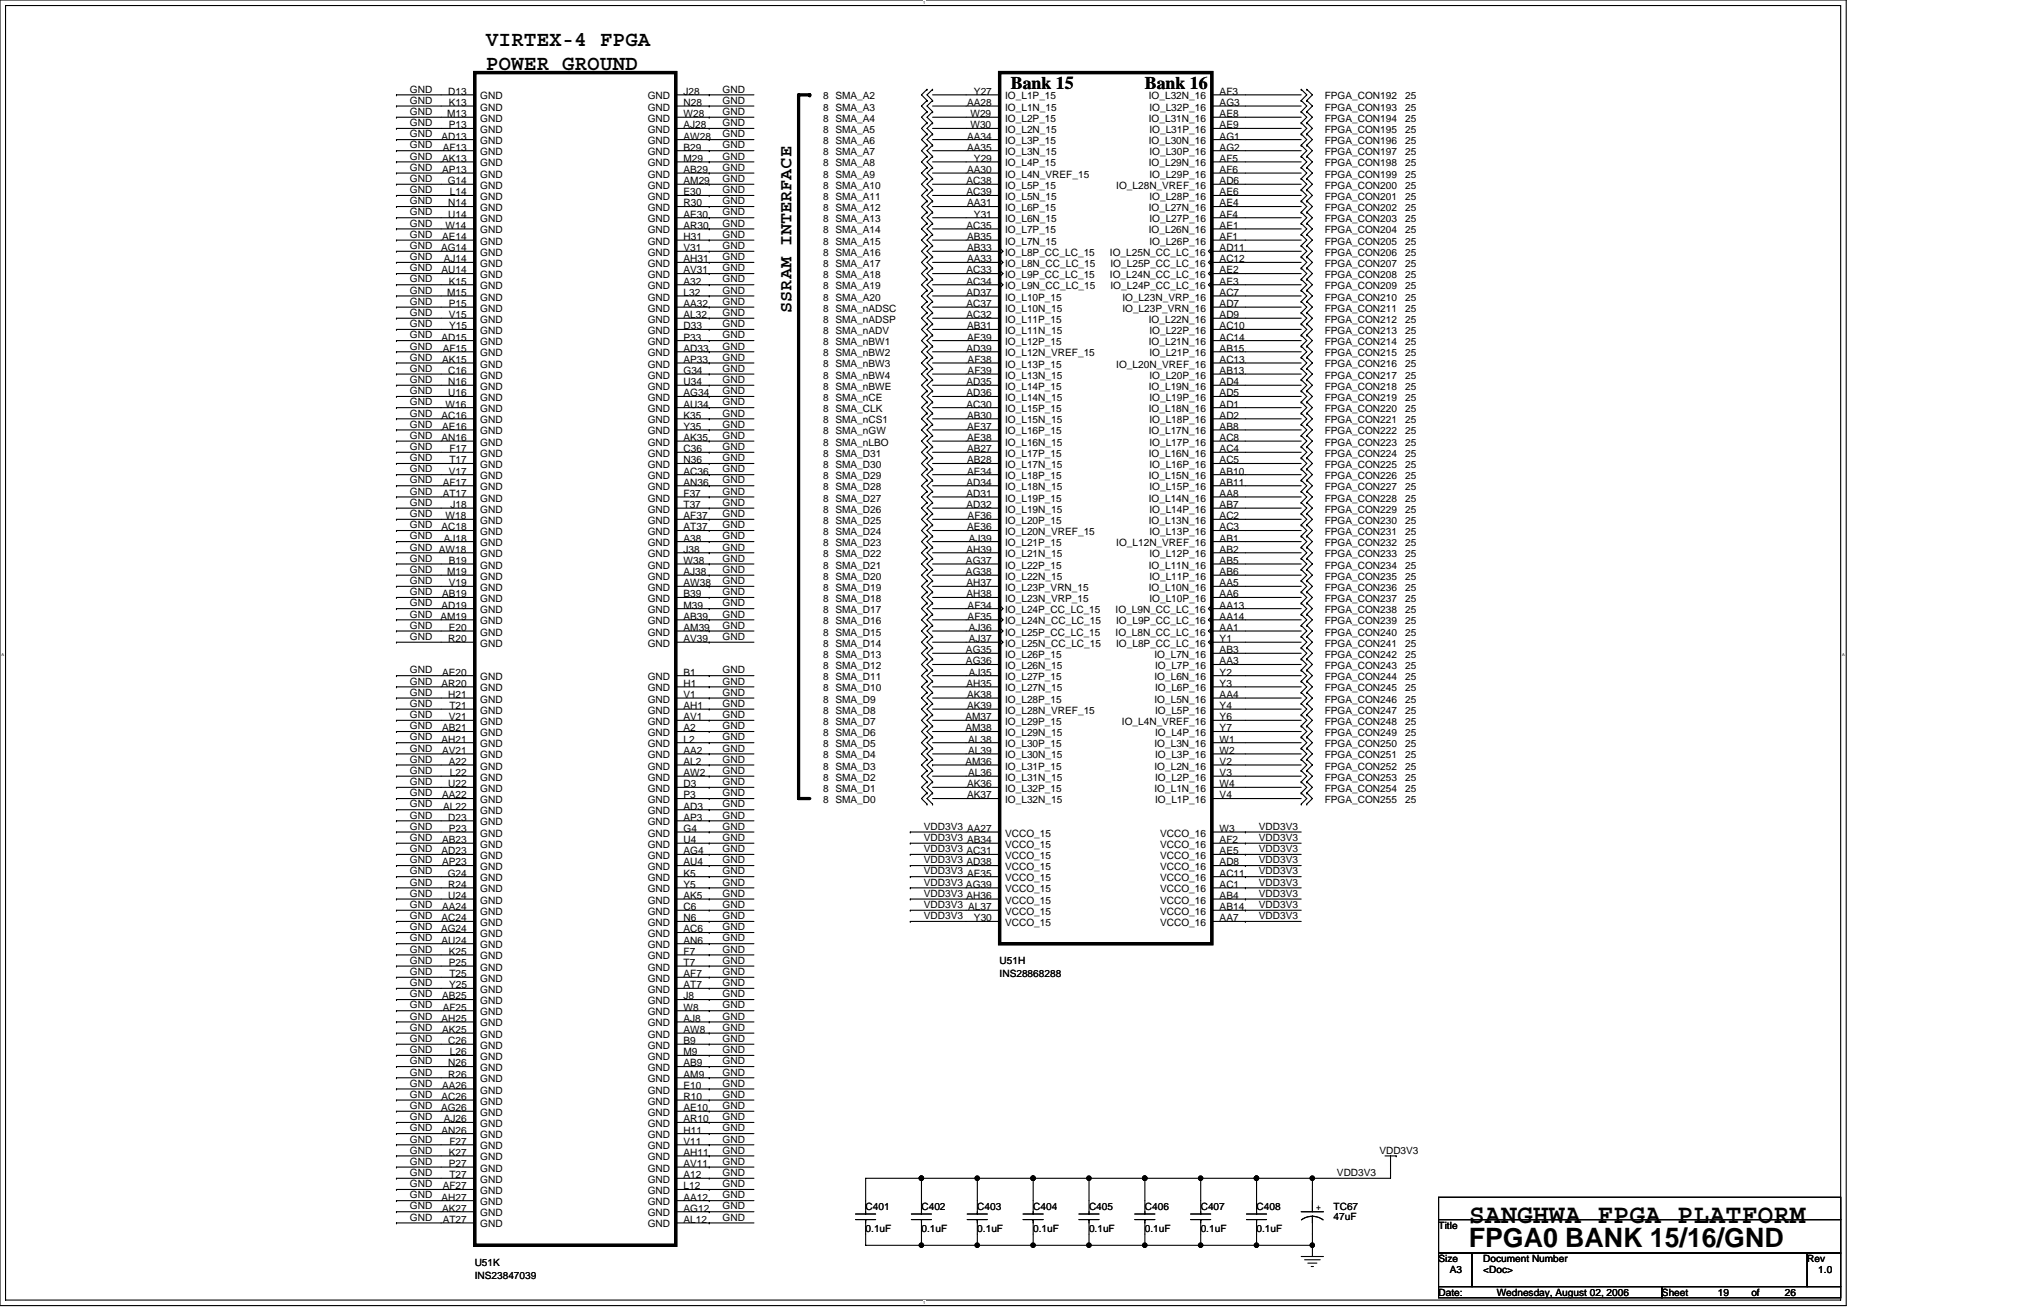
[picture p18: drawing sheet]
<svg xmlns="http://www.w3.org/2000/svg" width="432mm" height="279mm" viewBox="0 0 432 279" stroke-linecap="round" stroke-linejoin="round" font-family="sans-serif">
<defs><g id="words">
<g font-size="5.7">
<text x="314" y="261.4">SANGHWA FPGA PLATFORM</text>
<text x="314" y="266.6">FPGA0 BANK 15/16/GND</text>
</g>
<g font-size="4.5">
<text x="103.8" y="9.8">VIRTEX-4 FPGA</text>
<text x="103.8" y="14.9">POWER GROUND</text>
</g>
<g font-size="3.8">
<text x="216.1" y="19">Bank 15</text>
<text x="244.7" y="19">Bank 16</text>
<text x="169.2" y="66.8" transform="rotate(-90 169.2 66.8)">SSRAM INTERFACE</text>
</g>
<g font-size="2.2">
<text x="95.8" y="20.3">D13</text>
<text x="95.9" y="22.6">K13</text>
<text x="102.7" y="21.3">GND</text>
<text x="102.7" y="23.6">GND</text>
<text x="138.5" y="21.3">GND</text>
<text x="138.5" y="23.6">GND</text>
<text x="146.1" y="20.3">J28</text>
<text x="146.1" y="22.6">N28</text>
<text x="206.7" y="22.6">AA28</text>
<text x="208.2" y="20.3">Y27</text>
<text x="214.9" y="21.3">IO_L1P_15</text>
<text x="214.9" y="23.6">IO_L1N_15</text>
<text x="245.6" y="21.3">IO_L32N_16</text>
<text x="245.7" y="23.6">IO_L32P_16</text>
<text x="260.7" y="22.6">AG3</text>
<text x="260.7" y="20.3">AF3</text>
<text x="94.4" y="29.8">AD13</text>
<text x="95.6" y="25">M13</text>
<text x="95.9" y="27.4">P13</text>
<text x="102.7" y="26">GND</text>
<text x="102.7" y="28.4">GND</text>
<text x="138.5" y="26">GND</text>
<text x="138.5" y="28.4">GND</text>
<text x="146.1" y="25">W28</text>
<text x="146.1" y="27.4">AJ28</text>
<text x="146.1" y="29.8">AW28</text>
<text x="206.7" y="29.8">AA34</text>
<text x="207.5" y="25">W29</text>
<text x="207.5" y="27.4">W30</text>
<text x="214.9" y="26">IO_L2P_15</text>
<text x="214.9" y="28.4">IO_L2N_15</text>
<text x="245.6" y="26">IO_L31N_16</text>
<text x="245.7" y="28.4">IO_L31P_16</text>
<text x="260.7" y="27.4">AE9</text>
<text x="260.7" y="29.8">AG1</text>
<text x="260.7" y="25">AE8</text>
<text x="94.5" y="34.6">AK13</text>
<text x="94.6" y="32.2">AF13</text>
<text x="102.7" y="30.8">GND</text>
<text x="102.7" y="33.2">GND</text>
<text x="102.7" y="35.6">GND</text>
<text x="138.5" y="30.8">GND</text>
<text x="138.5" y="33.2">GND</text>
<text x="138.5" y="35.6">GND</text>
<text x="146.1" y="32.2">B29</text>
<text x="146.1" y="34.6">M29</text>
<text x="206.7" y="32.2">AA35</text>
<text x="208.2" y="34.6">Y29</text>
<text x="214.9" y="30.8">IO_L3P_15</text>
<text x="214.9" y="33.2">IO_L3N_15</text>
<text x="214.9" y="35.6">IO_L4P_15</text>
<text x="245.6" y="35.6">IO_L29N_16</text>
<text x="245.6" y="30.8">IO_L30N_16</text>
<text x="245.7" y="33.2">IO_L30P_16</text>
<text x="260.7" y="32.2">AG2</text>
<text x="260.7" y="34.6">AF5</text>
<text x="94.5" y="37">AP13</text>
<text x="95.7" y="39.4">G14</text>
<text x="96.2" y="41.8">L14</text>
<text x="102.7" y="38">GND</text>
<text x="102.7" y="40.4">GND</text>
<text x="138.5" y="38">GND</text>
<text x="138.5" y="40.4">GND</text>
<text x="146.1" y="37">AB29</text>
<text x="146.1" y="39.4">AM29</text>
<text x="146.1" y="41.8">E30</text>
<text x="206.6" y="39.4">AC38</text>
<text x="206.6" y="41.8">AC39</text>
<text x="206.7" y="37">AA30</text>
<text x="214.9" y="38">IO_L4N_VREF_15</text>
<text x="214.9" y="40.4">IO_L5P_15</text>
<text x="238.6" y="40.4">IO_L28N_VREF_16</text>
<text x="245.7" y="38">IO_L29P_16</text>
<text x="260.7" y="41.8">AE6</text>
<text x="260.7" y="37">AF6</text>
<text x="260.7" y="39.4">AD6</text>
<text x="95.8" y="44.1">N14</text>
<text x="95.8" y="46.5">U14</text>
<text x="102.7" y="42.8">GND</text>
<text x="102.7" y="45.1">GND</text>
<text x="102.7" y="47.5">GND</text>
<text x="138.5" y="42.8">GND</text>
<text x="138.5" y="45.1">GND</text>
<text x="138.5" y="47.5">GND</text>
<text x="146.1" y="44.1">R30</text>
<text x="146.1" y="46.5">AE30</text>
<text x="206.7" y="44.1">AA31</text>
<text x="208.2" y="46.5">Y31</text>
<text x="214.9" y="42.8">IO_L5N_15</text>
<text x="214.9" y="45.1">IO_L6P_15</text>
<text x="214.9" y="47.5">IO_L6N_15</text>
<text x="245.6" y="45.1">IO_L27N_16</text>
<text x="245.7" y="47.5">IO_L27P_16</text>
<text x="245.7" y="42.8">IO_L28P_16</text>
<text x="260.7" y="46.5">AF4</text>
<text x="260.7" y="44.1">AE4</text>
<text x="94.3" y="53.7">AG14</text>
<text x="94.5" y="51.3">AE14</text>
<text x="95.3" y="48.9">W14</text>
<text x="102.7" y="49.9">GND</text>
<text x="102.7" y="52.3">GND</text>
<text x="138.5" y="49.9">GND</text>
<text x="138.5" y="52.3">GND</text>
<text x="146.1" y="48.9">AR30</text>
<text x="146.1" y="51.3">H31</text>
<text x="146.1" y="53.7">V31</text>
<text x="206.6" y="48.9">AC35</text>
<text x="206.7" y="51.3">AB35</text>
<text x="206.7" y="53.7">AB33</text>
<text x="214.9" y="49.9">IO_L7P_15</text>
<text x="214.9" y="52.3">IO_L7N_15</text>
<text x="245.6" y="49.9">IO_L26N_16</text>
<text x="245.7" y="52.3">IO_L26P_16</text>
<text x="260.7" y="51.3">AF1</text>
<text x="260.7" y="53.7">AD11</text>
<text x="260.7" y="48.9">AE1</text>
<text x="94.4" y="58.5">AU14</text>
<text x="94.9" y="56.1">AJ14</text>
<text x="102.7" y="54.7">GND</text>
<text x="102.7" y="57.1">GND</text>
<text x="102.7" y="59.5">GND</text>
<text x="138.5" y="54.7">GND</text>
<text x="138.5" y="57.1">GND</text>
<text x="138.5" y="59.5">GND</text>
<text x="146.1" y="56.1">AH31</text>
<text x="146.1" y="58.5">AV31</text>
<text x="206.6" y="58.5">AC33</text>
<text x="206.7" y="56.1">AA33</text>
<text x="214.9" y="54.7">IO_L8P_CC_LC_15</text>
<text x="214.9" y="57.1">IO_L8N_CC_LC_15</text>
<text x="214.9" y="59.5">IO_L9P_CC_LC_15</text>
<text x="237.3" y="59.5">IO_L24N_CC_LC_16</text>
<text x="237.3" y="54.7">IO_L25N_CC_LC_16</text>
<text x="237.4" y="57.1">IO_L25P_CC_LC_16</text>
<text x="260.7" y="56.1">AC12</text>
<text x="260.7" y="58.5">AE2</text>
<text x="95.6" y="63.2">M15</text>
<text x="95.9" y="60.9">K15</text>
<text x="95.9" y="65.6">P15</text>
<text x="102.7" y="61.8">GND</text>
<text x="102.7" y="64.2">GND</text>
<text x="138.5" y="61.8">GND</text>
<text x="138.5" y="64.2">GND</text>
<text x="146.1" y="60.9">A32</text>
<text x="146.1" y="63.2">L32</text>
<text x="146.1" y="65.6">AA32</text>
<text x="206.6" y="60.9">AC34</text>
<text x="206.6" y="63.2">AD37</text>
<text x="206.6" y="65.6">AC37</text>
<text x="214.9" y="61.8">IO_L9N_CC_LC_15</text>
<text x="214.9" y="64.2">IO_L10P_15</text>
<text x="237.4" y="61.8">IO_L24P_CC_LC_16</text>
<text x="239.9" y="64.2">IO_L23N_VRP_16</text>
<text x="260.7" y="65.6">AD7</text>
<text x="260.7" y="63.2">AC7</text>
<text x="260.7" y="60.9">AE3</text>
<text x="95.9" y="68">V15</text>
<text x="96" y="70.4">Y15</text>
<text x="102.7" y="66.6">GND</text>
<text x="102.7" y="69">GND</text>
<text x="102.7" y="71.4">GND</text>
<text x="138.5" y="66.6">GND</text>
<text x="138.5" y="69">GND</text>
<text x="138.5" y="71.4">GND</text>
<text x="146.1" y="68">AL32</text>
<text x="146.1" y="70.4">D33</text>
<text x="206.6" y="68">AC32</text>
<text x="206.7" y="70.4">AB31</text>
<text x="214.9" y="66.6">IO_L10N_15</text>
<text x="214.9" y="69">IO_L11P_15</text>
<text x="214.9" y="71.4">IO_L11N_15</text>
<text x="239.9" y="66.6">IO_L23P_VRN_16</text>
<text x="245.6" y="69">IO_L22N_16</text>
<text x="245.7" y="71.4">IO_L22P_16</text>
<text x="260.7" y="70.4">AC10</text>
<text x="260.7" y="68">AD9</text>
<text x="94.4" y="72.8">AD15</text>
<text x="94.5" y="77.6">AK15</text>
<text x="94.6" y="75.2">AF15</text>
<text x="102.7" y="73.8">GND</text>
<text x="102.7" y="76.2">GND</text>
<text x="138.5" y="73.8">GND</text>
<text x="138.5" y="76.2">GND</text>
<text x="146.1" y="72.8">P33</text>
<text x="146.1" y="75.2">AD33</text>
<text x="146.1" y="77.6">AP33</text>
<text x="206.6" y="75.2">AD39</text>
<text x="206.7" y="72.8">AE39</text>
<text x="206.8" y="77.6">AF38</text>
<text x="214.9" y="73.8">IO_L12P_15</text>
<text x="214.9" y="76.2">IO_L12N_VREF_15</text>
<text x="245.6" y="73.8">IO_L21N_16</text>
<text x="245.7" y="76.2">IO_L21P_16</text>
<text x="260.7" y="75.2">AB15</text>
<text x="260.7" y="77.6">AC13</text>
<text x="260.7" y="72.8">AC14</text>
<text x="95.8" y="79.9">C16</text>
<text x="95.8" y="82.3">N16</text>
<text x="102.7" y="78.6">GND</text>
<text x="102.7" y="80.9">GND</text>
<text x="102.7" y="83.3">GND</text>
<text x="138.5" y="78.6">GND</text>
<text x="138.5" y="80.9">GND</text>
<text x="138.5" y="83.3">GND</text>
<text x="146.1" y="79.9">G34</text>
<text x="146.1" y="82.3">U34</text>
<text x="206.6" y="82.3">AD35</text>
<text x="206.8" y="79.9">AF39</text>
<text x="214.9" y="78.6">IO_L13P_15</text>
<text x="214.9" y="80.9">IO_L13N_15</text>
<text x="214.9" y="83.3">IO_L14P_15</text>
<text x="238.6" y="78.6">IO_L20N_VREF_16</text>
<text x="245.6" y="83.3">IO_L19N_16</text>
<text x="245.7" y="80.9">IO_L20P_16</text>
<text x="260.7" y="79.9">AB13</text>
<text x="260.7" y="82.3">AD4</text>
<text x="94.4" y="89.5">AC16</text>
<text x="95.3" y="87.1">W16</text>
<text x="95.8" y="84.7">U16</text>
<text x="102.7" y="85.7">GND</text>
<text x="102.7" y="88.1">GND</text>
<text x="138.5" y="85.7">GND</text>
<text x="138.5" y="88.1">GND</text>
<text x="146.1" y="84.7">AG34</text>
<text x="146.1" y="87.1">AU34</text>
<text x="146.1" y="89.5">K35</text>
<text x="206.6" y="84.7">AD36</text>
<text x="206.6" y="87.1">AC30</text>
<text x="206.7" y="89.5">AB30</text>
<text x="214.9" y="85.7">IO_L14N_15</text>
<text x="214.9" y="88.1">IO_L15P_15</text>
<text x="245.6" y="88.1">IO_L18N_16</text>
<text x="245.7" y="85.7">IO_L19P_16</text>
<text x="260.7" y="89.5">AD2</text>
<text x="260.7" y="84.7">AD5</text>
<text x="260.7" y="87.1">AD1</text>
<text x="94.4" y="94.3">AN16</text>
<text x="94.5" y="91.9">AE16</text>
<text x="102.7" y="90.5">GND</text>
<text x="102.7" y="92.9">GND</text>
<text x="102.7" y="95.3">GND</text>
<text x="138.5" y="90.5">GND</text>
<text x="138.5" y="92.9">GND</text>
<text x="138.5" y="95.3">GND</text>
<text x="146.1" y="91.9">Y35</text>
<text x="146.1" y="94.3">AK35</text>
<text x="206.7" y="91.9">AE37</text>
<text x="206.7" y="94.3">AE38</text>
<text x="214.9" y="90.5">IO_L15N_15</text>
<text x="214.9" y="92.9">IO_L16P_15</text>
<text x="214.9" y="95.3">IO_L16N_15</text>
<text x="245.6" y="92.9">IO_L17N_16</text>
<text x="245.7" y="95.3">IO_L17P_16</text>
<text x="245.7" y="90.5">IO_L18P_16</text>
<text x="260.7" y="94.3">AC8</text>
<text x="260.7" y="91.9">AB8</text>
<text x="95.9" y="101.5">V17</text>
<text x="96.1" y="96.7">F17</text>
<text x="96.1" y="99.1">T17</text>
<text x="102.7" y="97.7">GND</text>
<text x="102.7" y="100.1">GND</text>
<text x="138.5" y="97.7">GND</text>
<text x="138.5" y="100.1">GND</text>
<text x="146.1" y="96.7">C36</text>
<text x="146.1" y="99.1">N36</text>
<text x="146.1" y="101.5">AC36</text>
<text x="206.7" y="96.7">AB27</text>
<text x="206.7" y="99.1">AB28</text>
<text x="206.7" y="101.5">AE34</text>
<text x="214.9" y="97.7">IO_L17P_15</text>
<text x="214.9" y="100.1">IO_L17N_15</text>
<text x="245.6" y="97.7">IO_L16N_16</text>
<text x="245.7" y="100.1">IO_L16P_16</text>
<text x="260.7" y="99.1">AC5</text>
<text x="260.7" y="101.5">AB10</text>
<text x="260.7" y="96.7">AC4</text>
<text x="94.6" y="103.8">AF17</text>
<text x="94.6" y="106.2">AT17</text>
<text x="102.7" y="102.4">GND</text>
<text x="102.7" y="104.8">GND</text>
<text x="102.7" y="107.2">GND</text>
<text x="138.5" y="102.4">GND</text>
<text x="138.5" y="104.8">GND</text>
<text x="138.5" y="107.2">GND</text>
<text x="146.1" y="103.8">AN36</text>
<text x="146.1" y="106.2">F37</text>
<text x="206.6" y="103.8">AD34</text>
<text x="206.6" y="106.2">AD31</text>
<text x="214.9" y="102.4">IO_L18P_15</text>
<text x="214.9" y="104.8">IO_L18N_15</text>
<text x="214.9" y="107.2">IO_L19P_15</text>
<text x="245.6" y="107.2">IO_L14N_16</text>
<text x="245.6" y="102.4">IO_L15N_16</text>
<text x="245.7" y="104.8">IO_L15P_16</text>
<text x="260.7" y="103.8">AB11</text>
<text x="260.7" y="106.2">AA8</text>
<text x="94.4" y="113.4">AC18</text>
<text x="95.3" y="111">W18</text>
<text x="96.3" y="108.6">J18</text>
<text x="102.7" y="109.6">GND</text>
<text x="102.7" y="112">GND</text>
<text x="138.5" y="109.6">GND</text>
<text x="138.5" y="112">GND</text>
<text x="146.1" y="108.6">T37</text>
<text x="146.1" y="111">AF37</text>
<text x="146.1" y="113.4">AT37</text>
<text x="206.6" y="108.6">AD32</text>
<text x="206.7" y="113.4">AE36</text>
<text x="206.8" y="111">AF36</text>
<text x="214.9" y="109.6">IO_L19N_15</text>
<text x="214.9" y="112">IO_L20P_15</text>
<text x="245.6" y="112">IO_L13N_16</text>
<text x="245.7" y="109.6">IO_L14P_16</text>
<text x="260.7" y="113.4">AC3</text>
<text x="260.7" y="108.6">AB7</text>
<text x="260.7" y="111">AC2</text>
<text x="94.9" y="115.8">AJ18</text>
<text x="102.7" y="114.4">GND</text>
<text x="102.7" y="116.8">GND</text>
<text x="102.7" y="119.1">GND</text>
<text x="138.5" y="114.4">GND</text>
<text x="138.5" y="116.8">GND</text>
<text x="138.5" y="119.1">GND</text>
<text x="146.1" y="115.8">A38</text>
<text x="146.1" y="118.2">J38</text>
<text x="206.6" y="118.2">AH39</text>
<text x="207.1" y="115.8">AJ39</text>
<text x="214.9" y="114.4">IO_L20N_VREF_15</text>
<text x="214.9" y="116.8">IO_L21P_15</text>
<text x="214.9" y="119.1">IO_L21N_15</text>
<text x="238.6" y="116.8">IO_L12N_VREF_16</text>
<text x="245.7" y="119.1">IO_L12P_16</text>
<text x="245.7" y="114.4">IO_L13P_16</text>
<text x="260.7" y="118.2">AB2</text>
<text x="260.7" y="115.8">AB1</text>
<text x="95.6" y="122.9">M19</text>
<text x="95.9" y="120.5">B19</text>
<text x="95.9" y="125.3">V19</text>
<text x="102.7" y="121.5">GND</text>
<text x="102.7" y="123.9">GND</text>
<text x="138.5" y="121.5">GND</text>
<text x="138.5" y="123.9">GND</text>
<text x="146.1" y="120.5">W38</text>
<text x="146.1" y="122.9">AJ38</text>
<text x="146.1" y="125.3">AW38</text>
<text x="206.5" y="120.5">AG37</text>
<text x="206.5" y="122.9">AG38</text>
<text x="206.6" y="125.3">AH37</text>
<text x="214.9" y="121.5">IO_L22P_15</text>
<text x="214.9" y="123.9">IO_L22N_15</text>
<text x="245.6" y="121.5">IO_L11N_16</text>
<text x="245.7" y="123.9">IO_L11P_16</text>
<text x="260.7" y="122.9">AB6</text>
<text x="260.7" y="125.3">AA5</text>
<text x="260.7" y="120.5">AB5</text>
<text x="94.4" y="130.1">AD19</text>
<text x="94.5" y="127.7">AB19</text>
<text x="102.7" y="126.3">GND</text>
<text x="102.7" y="128.7">GND</text>
<text x="102.7" y="131.1">GND</text>
<text x="138.5" y="126.3">GND</text>
<text x="138.5" y="128.7">GND</text>
<text x="138.5" y="131.1">GND</text>
<text x="146.1" y="127.7">B39</text>
<text x="146.1" y="130.1">M39</text>
<text x="206.6" y="127.7">AH38</text>
<text x="206.8" y="130.1">AF34</text>
<text x="214.9" y="126.3">IO_L23P_VRN_15</text>
<text x="214.9" y="128.7">IO_L23N_VRP_15</text>
<text x="214.9" y="131.1">IO_L24P_CC_LC_15</text>
<text x="238.5" y="131.1">IO_L9N_CC_LC_16</text>
<text x="245.6" y="126.3">IO_L10N_16</text>
<text x="245.7" y="128.7">IO_L10P_16</text>
<text x="260.7" y="127.7">AA6</text>
<text x="260.7" y="130.1">AA13</text>
<text x="94.1" y="132.5">AM19</text>
<text x="95.8" y="137.3">R20</text>
<text x="95.9" y="134.9">E20</text>
<text x="102.7" y="133.5">GND</text>
<text x="102.7" y="135.9">GND</text>
<text x="138.5" y="133.5">GND</text>
<text x="138.5" y="135.9">GND</text>
<text x="146.1" y="132.5">AB39</text>
<text x="146.1" y="134.9">AM39</text>
<text x="146.1" y="137.3">AV39</text>
<text x="206.8" y="132.5">AF35</text>
<text x="207.1" y="134.9">AJ36</text>
<text x="207.1" y="137.3">AJ37</text>
<text x="214.9" y="133.5">IO_L24N_CC_LC_15</text>
<text x="214.9" y="135.9">IO_L25P_CC_LC_15</text>
<text x="238.5" y="135.9">IO_L8N_CC_LC_16</text>
<text x="238.6" y="133.5">IO_L9P_CC_LC_16</text>
<text x="260.7" y="137.3">Y1</text>
<text x="260.7" y="132.5">AA14</text>
<text x="260.7" y="134.9">AA1</text>
<text x="102.7" y="138.3">GND</text>
<text x="138.5" y="138.3">GND</text>
<text x="206.5" y="139.6">AG35</text>
<text x="206.5" y="142">AG36</text>
<text x="214.9" y="138.3">IO_L25N_CC_LC_15</text>
<text x="214.9" y="140.6">IO_L26P_15</text>
<text x="214.9" y="143">IO_L26N_15</text>
<text x="238.6" y="138.3">IO_L8P_CC_LC_16</text>
<text x="246.8" y="140.6">IO_L7N_16</text>
<text x="246.9" y="143">IO_L7P_16</text>
<text x="260.7" y="142">AA3</text>
<text x="260.7" y="139.6">AB3</text>
<text x="94.4" y="146.8">AR20</text>
<text x="94.5" y="144.4">AE20</text>
<text x="95.8" y="149.2">H21</text>
<text x="102.7" y="145.4">GND</text>
<text x="102.7" y="147.8">GND</text>
<text x="138.5" y="145.4">GND</text>
<text x="138.5" y="147.8">GND</text>
<text x="146.1" y="144.4">B1</text>
<text x="146.1" y="146.8">H1</text>
<text x="146.1" y="149.2">V1</text>
<text x="206.6" y="146.8">AH35</text>
<text x="206.7" y="149.2">AK38</text>
<text x="207.1" y="144.4">AJ35</text>
<text x="214.9" y="145.4">IO_L27P_15</text>
<text x="214.9" y="147.8">IO_L27N_15</text>
<text x="246.8" y="145.4">IO_L6N_16</text>
<text x="246.9" y="147.8">IO_L6P_16</text>
<text x="260.7" y="146.8">Y3</text>
<text x="260.7" y="149.2">AA4</text>
<text x="260.7" y="144.4">Y2</text>
<text x="95.9" y="154">V21</text>
<text x="96.1" y="151.6">T21</text>
<text x="102.7" y="150.2">GND</text>
<text x="102.7" y="152.6">GND</text>
<text x="102.7" y="155">GND</text>
<text x="138.5" y="150.2">GND</text>
<text x="138.5" y="152.6">GND</text>
<text x="138.5" y="155">GND</text>
<text x="146.1" y="151.6">AH1</text>
<text x="146.1" y="154">AV1</text>
<text x="206.4" y="154">AM37</text>
<text x="206.7" y="151.6">AK39</text>
<text x="214.9" y="150.2">IO_L28P_15</text>
<text x="214.9" y="152.6">IO_L28N_VREF_15</text>
<text x="214.9" y="155">IO_L29P_15</text>
<text x="239.8" y="155">IO_L4N_VREF_16</text>
<text x="246.8" y="150.2">IO_L5N_16</text>
<text x="246.9" y="152.6">IO_L5P_16</text>
<text x="260.7" y="154">Y6</text>
<text x="260.7" y="151.6">Y4</text>
<text x="94.4" y="158.7">AH21</text>
<text x="94.5" y="156.4">AB21</text>
<text x="94.5" y="161.1">AV21</text>
<text x="102.7" y="157.4">GND</text>
<text x="102.7" y="159.7">GND</text>
<text x="138.5" y="157.4">GND</text>
<text x="138.5" y="159.7">GND</text>
<text x="146.1" y="156.4">A2</text>
<text x="146.1" y="158.7">L2</text>
<text x="146.1" y="161.1">AA2</text>
<text x="206.4" y="156.4">AM38</text>
<text x="206.9" y="158.7">AL38</text>
<text x="206.9" y="161.1">AL39</text>
<text x="214.9" y="157.4">IO_L29N_15</text>
<text x="214.9" y="159.7">IO_L30P_15</text>
<text x="246.8" y="159.7">IO_L3N_16</text>
<text x="246.9" y="157.4">IO_L4P_16</text>
<text x="260.7" y="161.1">W2</text>
<text x="260.7" y="156.4">Y7</text>
<text x="260.7" y="158.7">W1</text>
<text x="95.9" y="163.5">A22</text>
<text x="96.2" y="165.9">L22</text>
<text x="102.7" y="162.1">GND</text>
<text x="102.7" y="164.5">GND</text>
<text x="102.7" y="166.9">GND</text>
<text x="138.5" y="162.1">GND</text>
<text x="138.5" y="164.5">GND</text>
<text x="138.5" y="166.9">GND</text>
<text x="146.1" y="163.5">AL2</text>
<text x="146.1" y="165.9">AW2</text>
<text x="206.4" y="163.5">AM36</text>
<text x="206.9" y="165.9">AL36</text>
<text x="214.9" y="162.1">IO_L30N_15</text>
<text x="214.9" y="164.5">IO_L31P_15</text>
<text x="214.9" y="166.9">IO_L31N_15</text>
<text x="246.8" y="164.5">IO_L2N_16</text>
<text x="246.9" y="166.9">IO_L2P_16</text>
<text x="246.9" y="162.1">IO_L3P_16</text>
<text x="260.7" y="165.9">V3</text>
<text x="260.7" y="163.5">V2</text>
<text x="94.5" y="170.7">AA22</text>
<text x="94.7" y="173.1">AL22</text>
<text x="95.8" y="168.3">U22</text>
<text x="102.7" y="169.3">GND</text>
<text x="102.7" y="171.7">GND</text>
<text x="138.5" y="169.3">GND</text>
<text x="138.5" y="171.7">GND</text>
<text x="146.1" y="168.3">D3</text>
<text x="146.1" y="170.7">P3</text>
<text x="146.1" y="173.1">AD3</text>
<text x="206.7" y="168.3">AK36</text>
<text x="206.7" y="170.7">AK37</text>
<text x="214.9" y="169.3">IO_L32P_15</text>
<text x="214.9" y="171.7">IO_L32N_15</text>
<text x="246.8" y="169.3">IO_L1N_16</text>
<text x="246.9" y="171.7">IO_L1P_16</text>
<text x="260.7" y="170.7">V4</text>
<text x="260.7" y="168.3">W4</text>
<text x="95.8" y="175.5">D23</text>
<text x="95.9" y="177.8">P23</text>
<text x="102.7" y="174.1">GND</text>
<text x="102.7" y="176.4">GND</text>
<text x="102.7" y="178.8">GND</text>
<text x="138.5" y="174.1">GND</text>
<text x="138.5" y="176.4">GND</text>
<text x="138.5" y="178.8">GND</text>
<text x="146.1" y="175.5">AP3</text>
<text x="146.1" y="177.8">G4</text>
<text x="214.9" y="178.8">VCCO_15</text>
<text x="248" y="178.8">VCCO_16</text>
<text x="260.7" y="177.8">W3</text>
<text x="94.4" y="182.6">AD23</text>
<text x="94.5" y="180.2">AB23</text>
<text x="94.5" y="185">AP23</text>
<text x="102.7" y="181.2">GND</text>
<text x="102.7" y="183.6">GND</text>
<text x="138.5" y="181.2">GND</text>
<text x="138.5" y="183.6">GND</text>
<text x="146.1" y="180.2">U4</text>
<text x="146.1" y="182.6">AG4</text>
<text x="146.1" y="185">AU4</text>
<text x="214.9" y="181.2">VCCO_15</text>
<text x="214.9" y="183.6">VCCO_15</text>
<text x="248" y="183.6">VCCO_16</text>
<text x="248" y="181.2">VCCO_16</text>
<text x="260.7" y="185">AD8</text>
<text x="260.7" y="182.6">AE5</text>
<text x="260.7" y="180.2">AF2</text>
<text x="95.7" y="187.4">G24</text>
<text x="95.8" y="189.8">R24</text>
<text x="102.7" y="186">GND</text>
<text x="102.7" y="188.4">GND</text>
<text x="102.7" y="190.8">GND</text>
<text x="138.5" y="186">GND</text>
<text x="138.5" y="188.4">GND</text>
<text x="138.5" y="190.8">GND</text>
<text x="146.1" y="187.4">K5</text>
<text x="146.1" y="189.8">Y5</text>
<text x="214.9" y="186">VCCO_15</text>
<text x="214.9" y="188.4">VCCO_15</text>
<text x="214.9" y="190.8">VCCO_15</text>
<text x="248" y="190.8">VCCO_16</text>
<text x="248" y="188.4">VCCO_16</text>
<text x="248" y="186">VCCO_16</text>
<text x="260.7" y="189.8">AC1</text>
<text x="260.7" y="187.4">AC11</text>
<text x="94.4" y="197">AC24</text>
<text x="94.5" y="194.6">AA24</text>
<text x="95.8" y="192.2">U24</text>
<text x="102.7" y="193.2">GND</text>
<text x="102.7" y="195.6">GND</text>
<text x="102.7" y="198">GND</text>
<text x="138.5" y="193.2">GND</text>
<text x="138.5" y="195.6">GND</text>
<text x="138.5" y="198">GND</text>
<text x="146.1" y="192.2">AK5</text>
<text x="146.1" y="194.6">C6</text>
<text x="146.1" y="197">N6</text>
<text x="208.2" y="197">Y30</text>
<text x="214.9" y="193.2">VCCO_15</text>
<text x="214.9" y="195.6">VCCO_15</text>
<text x="214.9" y="198">VCCO_15</text>
<text x="248" y="198">VCCO_16</text>
<text x="248" y="195.6">VCCO_16</text>
<text x="248" y="193.2">VCCO_16</text>
<text x="260.7" y="197">AA7</text>
<text x="260.7" y="194.6">AB14</text>
<text x="260.7" y="192.2">AB4</text>
<text x="94.3" y="199.3">AG24</text>
<text x="94.4" y="201.7">AU24</text>
<text x="102.7" y="200.3">GND</text>
<text x="102.7" y="202.7">GND</text>
<text x="138.5" y="200.3">GND</text>
<text x="138.5" y="202.7">GND</text>
<text x="146.1" y="199.3">AC6</text>
<text x="146.1" y="201.7">AN6</text>
<text x="95.9" y="204.1">K25</text>
<text x="95.9" y="206.5">P25</text>
<text x="96.1" y="208.9">T25</text>
<text x="102.7" y="205.1">GND</text>
<text x="102.7" y="207.5">GND</text>
<text x="102.7" y="209.9">GND</text>
<text x="138.5" y="205.1">GND</text>
<text x="138.5" y="207.5">GND</text>
<text x="138.5" y="209.9">GND</text>
<text x="146.1" y="204.1">F7</text>
<text x="146.1" y="206.5">T7</text>
<text x="146.1" y="208.9">AF7</text>
<text x="94.5" y="213.7">AB25</text>
<text x="96" y="211.3">Y25</text>
<text x="102.7" y="212.3">GND</text>
<text x="102.7" y="214.7">GND</text>
<text x="138.5" y="212.3">GND</text>
<text x="138.5" y="214.7">GND</text>
<text x="146.1" y="211.3">AT7</text>
<text x="146.1" y="213.7">J8</text>
<text x="94.4" y="218.4">AH25</text>
<text x="94.5" y="220.8">AK25</text>
<text x="94.6" y="216">AF25</text>
<text x="102.7" y="217">GND</text>
<text x="102.7" y="219.4">GND</text>
<text x="102.7" y="221.8">GND</text>
<text x="138.5" y="217">GND</text>
<text x="138.5" y="219.4">GND</text>
<text x="138.5" y="221.8">GND</text>
<text x="146.1" y="216">W8</text>
<text x="146.1" y="218.4">AJ8</text>
<text x="146.1" y="220.8">AW8</text>
<text x="95.8" y="223.2">C26</text>
<text x="95.8" y="228">N26</text>
<text x="96.2" y="225.6">L26</text>
<text x="102.7" y="224.2">GND</text>
<text x="102.7" y="226.6">GND</text>
<text x="138.5" y="224.2">GND</text>
<text x="138.5" y="226.6">GND</text>
<text x="146.1" y="223.2">B9</text>
<text x="146.1" y="225.6">M9</text>
<text x="146.1" y="228">AB9</text>
<text x="94.5" y="232.8">AA26</text>
<text x="95.8" y="230.4">R26</text>
<text x="102.7" y="229">GND</text>
<text x="102.7" y="231.4">GND</text>
<text x="102.7" y="233.8">GND</text>
<text x="138.5" y="229">GND</text>
<text x="138.5" y="231.4">GND</text>
<text x="138.5" y="233.8">GND</text>
<text x="146.1" y="230.4">AM9</text>
<text x="146.1" y="232.8">E10</text>
<text x="94.3" y="237.5">AG26</text>
<text x="94.4" y="235.1">AC26</text>
<text x="94.9" y="239.9">AJ26</text>
<text x="102.7" y="236.1">GND</text>
<text x="102.7" y="238.5">GND</text>
<text x="138.5" y="236.1">GND</text>
<text x="138.5" y="238.5">GND</text>
<text x="146.1" y="235.1">R10</text>
<text x="146.1" y="237.5">AE10</text>
<text x="146.1" y="239.9">AR10</text>
<text x="94.4" y="242.3">AN26</text>
<text x="96.1" y="244.7">F27</text>
<text x="102.7" y="240.9">GND</text>
<text x="102.7" y="243.3">GND</text>
<text x="102.7" y="245.7">GND</text>
<text x="138.5" y="240.9">GND</text>
<text x="138.5" y="243.3">GND</text>
<text x="138.5" y="245.7">GND</text>
<text x="146.1" y="242.3">H11</text>
<text x="146.1" y="244.7">V11</text>
<text x="95.9" y="247.1">K27</text>
<text x="95.9" y="249.5">P27</text>
<text x="96.1" y="251.9">T27</text>
<text x="102.7" y="248.1">GND</text>
<text x="102.7" y="250.5">GND</text>
<text x="138.5" y="248.1">GND</text>
<text x="138.5" y="250.5">GND</text>
<text x="146.1" y="247.1">AH11</text>
<text x="146.1" y="249.5">AV11</text>
<text x="146.1" y="251.9">A12</text>
<text x="94.4" y="256.6">AH27</text>
<text x="94.6" y="254.3">AF27</text>
<text x="102.7" y="252.9">GND</text>
<text x="102.7" y="255.2">GND</text>
<text x="102.7" y="257.6">GND</text>
<text x="138.5" y="252.9">GND</text>
<text x="138.5" y="255.2">GND</text>
<text x="138.5" y="257.6">GND</text>
<text x="146.1" y="254.3">L12</text>
<text x="146.1" y="256.6">AA12</text>
<text x="94.5" y="259">AK27</text>
<text x="94.6" y="261.4">AT27</text>
<text x="102.7" y="260">GND</text>
<text x="102.7" y="262.4">GND</text>
<text x="138.5" y="260">GND</text>
<text x="138.5" y="262.4">GND</text>
<text x="146.1" y="259">AG12</text>
<text x="146.1" y="261.4">AL12</text>
</g>
<g font-size="2.1">
<text x="87.6" y="19.8">GND</text>
<text x="87.6" y="22.2">GND</text>
<text x="154.5" y="22.2">GND</text>
<text x="154.5" y="19.8">GND</text>
<text x="176" y="21.3">8 SMA_A2</text>
<text x="176" y="23.6">8 SMA_A3</text>
<text x="283.2" y="21.3">FPGA_CON192</text>
<text x="283.2" y="23.6">FPGA_CON193</text>
<text x="300.4" y="21.3">25</text>
<text x="300.4" y="23.6">25</text>
<text x="87.6" y="27">GND</text>
<text x="87.6" y="24.6">GND</text>
<text x="87.6" y="29.4">GND</text>
<text x="154.5" y="29.4">GND</text>
<text x="154.5" y="27">GND</text>
<text x="154.5" y="24.6">GND</text>
<text x="176" y="26">8 SMA_A4</text>
<text x="176" y="28.4">8 SMA_A5</text>
<text x="283.2" y="26">FPGA_CON194</text>
<text x="283.2" y="28.4">FPGA_CON195</text>
<text x="300.4" y="26">25</text>
<text x="300.4" y="28.4">25</text>
<text x="87.6" y="31.7">GND</text>
<text x="87.6" y="34.1">GND</text>
<text x="154.5" y="31.7">GND</text>
<text x="154.5" y="34.1">GND</text>
<text x="176" y="30.8">8 SMA_A6</text>
<text x="176" y="33.2">8 SMA_A7</text>
<text x="176" y="35.6">8 SMA_A8</text>
<text x="283.2" y="30.8">FPGA_CON196</text>
<text x="283.2" y="33.2">FPGA_CON197</text>
<text x="283.2" y="35.6">FPGA_CON198</text>
<text x="300.4" y="30.8">25</text>
<text x="300.4" y="33.2">25</text>
<text x="300.4" y="35.6">25</text>
<text x="87.6" y="36.5">GND</text>
<text x="87.6" y="41.3">GND</text>
<text x="87.6" y="38.9">GND</text>
<text x="154.5" y="36.5">GND</text>
<text x="154.5" y="41.3">GND</text>
<text x="154.5" y="38.9">GND</text>
<text x="176" y="38">8 SMA_A9</text>
<text x="176" y="40.4">8 SMA_A10</text>
<text x="283.2" y="38">FPGA_CON199</text>
<text x="283.2" y="40.4">FPGA_CON200</text>
<text x="300.4" y="38">25</text>
<text x="300.4" y="40.4">25</text>
<text x="87.6" y="46.1">GND</text>
<text x="87.6" y="43.7">GND</text>
<text x="154.5" y="46.1">GND</text>
<text x="154.5" y="43.7">GND</text>
<text x="176" y="42.7">8 SMA_A11</text>
<text x="176" y="45.1">8 SMA_A12</text>
<text x="176" y="47.5">8 SMA_A13</text>
<text x="283.2" y="42.7">FPGA_CON201</text>
<text x="283.2" y="45.1">FPGA_CON202</text>
<text x="283.2" y="47.5">FPGA_CON203</text>
<text x="300.4" y="42.7">25</text>
<text x="300.4" y="45.1">25</text>
<text x="300.4" y="47.5">25</text>
<text x="87.6" y="50.8">GND</text>
<text x="87.6" y="48.5">GND</text>
<text x="87.6" y="53.2">GND</text>
<text x="154.5" y="50.8">GND</text>
<text x="154.5" y="48.5">GND</text>
<text x="154.5" y="53.2">GND</text>
<text x="176" y="49.9">8 SMA_A14</text>
<text x="176" y="52.3">8 SMA_A15</text>
<text x="283.2" y="49.9">FPGA_CON204</text>
<text x="283.2" y="52.3">FPGA_CON205</text>
<text x="300.4" y="49.9">25</text>
<text x="300.4" y="52.3">25</text>
<text x="87.6" y="55.6">GND</text>
<text x="87.6" y="58">GND</text>
<text x="154.5" y="55.6">GND</text>
<text x="154.5" y="58">GND</text>
<text x="176" y="54.7">8 SMA_A16</text>
<text x="176" y="57.1">8 SMA_A17</text>
<text x="176" y="59.5">8 SMA_A18</text>
<text x="283.2" y="54.7">FPGA_CON206</text>
<text x="283.2" y="57.1">FPGA_CON207</text>
<text x="283.2" y="59.5">FPGA_CON208</text>
<text x="300.4" y="54.7">25</text>
<text x="300.4" y="57.1">25</text>
<text x="300.4" y="59.5">25</text>
<text x="87.6" y="60.4">GND</text>
<text x="87.6" y="65.2">GND</text>
<text x="87.6" y="62.8">GND</text>
<text x="154.5" y="60.4">GND</text>
<text x="154.5" y="65.2">GND</text>
<text x="154.5" y="62.8">GND</text>
<text x="176" y="61.8">8 SMA_A19</text>
<text x="176" y="64.2">8 SMA_A20</text>
<text x="283.2" y="61.8">FPGA_CON209</text>
<text x="283.2" y="64.2">FPGA_CON210</text>
<text x="300.4" y="61.8">25</text>
<text x="300.4" y="64.2">25</text>
<text x="87.6" y="69.9">GND</text>
<text x="87.6" y="67.5">GND</text>
<text x="154.5" y="69.9">GND</text>
<text x="154.5" y="67.5">GND</text>
<text x="176" y="71.4">8 SMA_nADV</text>
<text x="176" y="66.6">8 SMA_nADSC</text>
<text x="176" y="69">8 SMA_nADSP</text>
<text x="283.2" y="66.6">FPGA_CON211</text>
<text x="283.2" y="69">FPGA_CON212</text>
<text x="283.2" y="71.4">FPGA_CON213</text>
<text x="300.4" y="66.6">25</text>
<text x="300.4" y="69">25</text>
<text x="300.4" y="71.4">25</text>
<text x="87.6" y="74.7">GND</text>
<text x="87.6" y="72.3">GND</text>
<text x="87.6" y="77.1">GND</text>
<text x="154.5" y="74.7">GND</text>
<text x="154.5" y="72.3">GND</text>
<text x="154.5" y="77.1">GND</text>
<text x="176" y="73.8">8 SMA_nBW1</text>
<text x="176" y="76.2">8 SMA_nBW2</text>
<text x="283.2" y="73.8">FPGA_CON214</text>
<text x="283.2" y="76.2">FPGA_CON215</text>
<text x="300.4" y="73.8">25</text>
<text x="300.4" y="76.2">25</text>
<text x="87.6" y="79.5">GND</text>
<text x="87.6" y="81.9">GND</text>
<text x="154.5" y="79.5">GND</text>
<text x="154.5" y="81.9">GND</text>
<text x="176" y="78.5">8 SMA_nBW3</text>
<text x="176" y="80.9">8 SMA_nBW4</text>
<text x="176" y="83.3">8 SMA_nBWE</text>
<text x="283.2" y="78.5">FPGA_CON216</text>
<text x="283.2" y="80.9">FPGA_CON217</text>
<text x="283.2" y="83.3">FPGA_CON218</text>
<text x="300.4" y="78.5">25</text>
<text x="300.4" y="80.9">25</text>
<text x="300.4" y="83.3">25</text>
<text x="87.6" y="89">GND</text>
<text x="87.6" y="86.7">GND</text>
<text x="87.6" y="84.3">GND</text>
<text x="154.5" y="89">GND</text>
<text x="154.5" y="86.7">GND</text>
<text x="154.5" y="84.3">GND</text>
<text x="176" y="85.7">8 SMA_nCE</text>
<text x="176" y="88.1">8 SMA_CLK</text>
<text x="283.2" y="85.7">FPGA_CON219</text>
<text x="283.2" y="88.1">FPGA_CON220</text>
<text x="300.4" y="85.7">25</text>
<text x="300.4" y="88.1">25</text>
<text x="87.6" y="93.8">GND</text>
<text x="87.6" y="91.4">GND</text>
<text x="154.5" y="93.8">GND</text>
<text x="154.5" y="91.4">GND</text>
<text x="176" y="90.5">8 SMA_nCS1</text>
<text x="176" y="92.9">8 SMA_nGW</text>
<text x="176" y="95.3">8 SMA_nLBO</text>
<text x="283.2" y="90.5">FPGA_CON221</text>
<text x="283.2" y="92.9">FPGA_CON222</text>
<text x="283.2" y="95.3">FPGA_CON223</text>
<text x="300.4" y="90.5">25</text>
<text x="300.4" y="92.9">25</text>
<text x="300.4" y="95.3">25</text>
<text x="87.6" y="98.6">GND</text>
<text x="87.6" y="96.2">GND</text>
<text x="87.6" y="101">GND</text>
<text x="154.5" y="98.6">GND</text>
<text x="154.5" y="96.2">GND</text>
<text x="154.5" y="101">GND</text>
<text x="176" y="100.1">8 SMA_D30</text>
<text x="176" y="97.7">8 SMA_D31</text>
<text x="283.2" y="97.7">FPGA_CON224</text>
<text x="283.2" y="100.1">FPGA_CON225</text>
<text x="300.4" y="97.7">25</text>
<text x="300.4" y="100.1">25</text>
<text x="87.6" y="105.7">GND</text>
<text x="87.6" y="103.4">GND</text>
<text x="154.5" y="105.7">GND</text>
<text x="154.5" y="103.4">GND</text>
<text x="176" y="107.2">8 SMA_D27</text>
<text x="176" y="104.8">8 SMA_D28</text>
<text x="176" y="102.4">8 SMA_D29</text>
<text x="283.2" y="102.4">FPGA_CON226</text>
<text x="283.2" y="104.8">FPGA_CON227</text>
<text x="283.2" y="107.2">FPGA_CON228</text>
<text x="300.4" y="102.4">25</text>
<text x="300.4" y="104.8">25</text>
<text x="300.4" y="107.2">25</text>
<text x="87.6" y="108.1">GND</text>
<text x="87.6" y="112.9">GND</text>
<text x="87.6" y="110.5">GND</text>
<text x="154.5" y="108.1">GND</text>
<text x="154.5" y="112.9">GND</text>
<text x="154.5" y="110.5">GND</text>
<text x="176" y="112">8 SMA_D25</text>
<text x="176" y="109.6">8 SMA_D26</text>
<text x="283.2" y="109.6">FPGA_CON229</text>
<text x="283.2" y="112">FPGA_CON230</text>
<text x="300.4" y="109.6">25</text>
<text x="300.4" y="112">25</text>
<text x="87.6" y="117.7">GND AW18</text>
<text x="87.6" y="115.3">GND</text>
<text x="154.5" y="117.7">GND</text>
<text x="154.5" y="115.3">GND</text>
<text x="176" y="119.1">8 SMA_D22</text>
<text x="176" y="116.8">8 SMA_D23</text>
<text x="176" y="114.4">8 SMA_D24</text>
<text x="283.2" y="119.1">FPGA_CON233</text>
<text x="283.2" y="114.4">FPGA_CON231</text>
<text x="283.2" y="116.8">FPGA_CON232</text>
<text x="300.4" y="119.1">25</text>
<text x="300.4" y="114.4">25</text>
<text x="300.4" y="116.8">25</text>
<text x="87.6" y="124.9">GND</text>
<text x="87.6" y="122.5">GND</text>
<text x="87.6" y="120.1">GND</text>
<text x="154.5" y="124.9">GND</text>
<text x="154.5" y="122.5">GND</text>
<text x="154.5" y="120.1">GND</text>
<text x="176" y="123.9">8 SMA_D20</text>
<text x="176" y="121.5">8 SMA_D21</text>
<text x="283.2" y="121.5">FPGA_CON234</text>
<text x="283.2" y="123.9">FPGA_CON235</text>
<text x="300.4" y="121.5">25</text>
<text x="300.4" y="123.9">25</text>
<text x="87.6" y="127.2">GND</text>
<text x="87.6" y="129.6">GND</text>
<text x="154.5" y="127.2">GND</text>
<text x="154.5" y="129.6">GND</text>
<text x="176" y="131.1">8 SMA_D17</text>
<text x="176" y="128.7">8 SMA_D18</text>
<text x="176" y="126.3">8 SMA_D19</text>
<text x="283.2" y="131.1">FPGA_CON238</text>
<text x="283.2" y="126.3">FPGA_CON236</text>
<text x="283.2" y="128.7">FPGA_CON237</text>
<text x="300.4" y="131.1">25</text>
<text x="300.4" y="126.3">25</text>
<text x="300.4" y="128.7">25</text>
<text x="87.6" y="132">GND</text>
<text x="87.6" y="136.8">GND</text>
<text x="87.6" y="134.4">GND</text>
<text x="154.5" y="136.8">GND</text>
<text x="154.5" y="134.4">GND</text>
<text x="154.5" y="132">GND</text>
<text x="176" y="135.9">8 SMA_D15</text>
<text x="176" y="133.5">8 SMA_D16</text>
<text x="283.2" y="133.5">FPGA_CON239</text>
<text x="283.2" y="135.9">FPGA_CON240</text>
<text x="300.4" y="133.5">25</text>
<text x="300.4" y="135.9">25</text>
<text x="87.6" y="144">GND</text>
<text x="154.5" y="144">GND</text>
<text x="176" y="143">8 SMA_D12</text>
<text x="176" y="140.6">8 SMA_D13</text>
<text x="176" y="138.2">8 SMA_D14</text>
<text x="283.2" y="143">FPGA_CON243</text>
<text x="283.2" y="138.2">FPGA_CON241</text>
<text x="283.2" y="140.6">FPGA_CON242</text>
<text x="300.4" y="143">25</text>
<text x="300.4" y="138.2">25</text>
<text x="300.4" y="140.6">25</text>
<text x="87.6" y="146.3">GND</text>
<text x="87.6" y="148.7">GND</text>
<text x="154.5" y="146.3">GND</text>
<text x="154.5" y="148.7">GND</text>
<text x="176" y="147.8">8 SMA_D10</text>
<text x="176" y="145.4">8 SMA_D11</text>
<text x="283.2" y="145.4">FPGA_CON244</text>
<text x="283.2" y="147.8">FPGA_CON245</text>
<text x="300.4" y="145.4">25</text>
<text x="300.4" y="147.8">25</text>
<text x="87.6" y="155.9">GND</text>
<text x="87.6" y="153.5">GND</text>
<text x="87.6" y="151.1">GND</text>
<text x="154.5" y="155.9">GND</text>
<text x="154.5" y="153.5">GND</text>
<text x="154.5" y="151.1">GND</text>
<text x="176" y="155">8 SMA_D7</text>
<text x="176" y="152.6">8 SMA_D8</text>
<text x="176" y="150.2">8 SMA_D9</text>
<text x="283.2" y="155">FPGA_CON248</text>
<text x="283.2" y="150.2">FPGA_CON246</text>
<text x="283.2" y="152.6">FPGA_CON247</text>
<text x="300.4" y="155">25</text>
<text x="300.4" y="150.2">25</text>
<text x="300.4" y="152.6">25</text>
<text x="87.6" y="160.7">GND</text>
<text x="87.6" y="158.3">GND</text>
<text x="154.5" y="160.7">GND</text>
<text x="154.5" y="158.3">GND</text>
<text x="176" y="159.7">8 SMA_D5</text>
<text x="176" y="157.4">8 SMA_D6</text>
<text x="283.2" y="157.4">FPGA_CON249</text>
<text x="283.2" y="159.7">FPGA_CON250</text>
<text x="300.4" y="157.4">25</text>
<text x="300.4" y="159.7">25</text>
<text x="87.6" y="165.4">GND</text>
<text x="87.6" y="163">GND</text>
<text x="87.6" y="167.8">GND</text>
<text x="154.5" y="165.4">GND</text>
<text x="154.5" y="163">GND</text>
<text x="154.5" y="167.8">GND</text>
<text x="176" y="166.9">8 SMA_D2</text>
<text x="176" y="164.5">8 SMA_D3</text>
<text x="176" y="162.1">8 SMA_D4</text>
<text x="283.2" y="164.5">FPGA_CON252</text>
<text x="283.2" y="166.9">FPGA_CON253</text>
<text x="283.2" y="162.1">FPGA_CON251</text>
<text x="300.4" y="164.5">25</text>
<text x="300.4" y="166.9">25</text>
<text x="300.4" y="162.1">25</text>
<text x="87.6" y="172.6">GND</text>
<text x="87.6" y="170.2">GND</text>
<text x="154.5" y="172.6">GND</text>
<text x="154.5" y="170.2">GND</text>
<text x="176" y="171.7">8 SMA_D0</text>
<text x="176" y="169.3">8 SMA_D1</text>
<text x="283.2" y="169.3">FPGA_CON254</text>
<text x="283.2" y="171.7">FPGA_CON255</text>
<text x="300.4" y="169.3">25</text>
<text x="300.4" y="171.7">25</text>
<text x="87.6" y="175">GND</text>
<text x="87.6" y="179.8">GND</text>
<text x="87.6" y="177.4">GND</text>
<text x="154.5" y="175">GND</text>
<text x="154.5" y="179.8">GND</text>
<text x="154.5" y="177.4">GND</text>
<text x="197.5" y="179.8">VDD3V3 AB34</text>
<text x="197.5" y="177.4">VDD3V3 AA27</text>
<text x="269.1" y="179.8">VDD3V3</text>
<text x="269.1" y="177.4">VDD3V3</text>
<text x="87.6" y="184.6">GND</text>
<text x="87.6" y="182.2">GND</text>
<text x="154.5" y="184.6">GND</text>
<text x="154.5" y="182.2">GND</text>
<text x="197.5" y="184.6">VDD3V3 AD38</text>
<text x="197.5" y="182.2">VDD3V3 AC31</text>
<text x="269.1" y="184.6">VDD3V3</text>
<text x="269.1" y="182.2">VDD3V3</text>
<text x="87.6" y="191.7">GND</text>
<text x="87.6" y="189.3">GND</text>
<text x="87.6" y="186.9">GND</text>
<text x="154.5" y="191.7">GND</text>
<text x="154.5" y="189.3">GND</text>
<text x="154.5" y="186.9">GND</text>
<text x="197.5" y="189.3">VDD3V3 AG39</text>
<text x="197.5" y="191.7">VDD3V3 AH36</text>
<text x="197.5" y="186.9">VDD3V3 AE35</text>
<text x="269.1" y="189.3">VDD3V3</text>
<text x="269.1" y="191.7">VDD3V3</text>
<text x="269.1" y="186.9">VDD3V3</text>
<text x="87.6" y="194.1">GND</text>
<text x="87.6" y="196.5">GND</text>
<text x="154.5" y="194.1">GND</text>
<text x="154.5" y="196.5">GND</text>
<text x="197.5" y="194.1">VDD3V3 AL37</text>
<text x="197.5" y="196.5">VDD3V3</text>
<text x="269.1" y="194.1">VDD3V3</text>
<text x="269.1" y="196.5">VDD3V3</text>
<text x="87.6" y="198.9">GND</text>
<text x="87.6" y="203.6">GND</text>
<text x="87.6" y="201.3">GND</text>
<text x="154.5" y="198.9">GND</text>
<text x="154.5" y="203.6">GND</text>
<text x="154.5" y="201.3">GND</text>
<text x="87.6" y="208.4">GND</text>
<text x="87.6" y="206">GND</text>
<text x="154.5" y="208.4">GND</text>
<text x="154.5" y="206">GND</text>
<text x="213.7" y="206.1">U51H</text>
<text x="213.7" y="208.9">INS28868288</text>
<text x="87.6" y="213.2">GND</text>
<text x="87.6" y="210.8">GND</text>
<text x="87.6" y="215.6">GND</text>
<text x="154.5" y="213.2">GND</text>
<text x="154.5" y="210.8">GND</text>
<text x="154.5" y="215.6">GND</text>
<text x="87.6" y="218">GND</text>
<text x="87.6" y="220.4">GND</text>
<text x="154.5" y="218">GND</text>
<text x="154.5" y="220.4">GND</text>
<text x="87.6" y="222.7">GND</text>
<text x="87.6" y="227.5">GND</text>
<text x="87.6" y="225.1">GND</text>
<text x="154.5" y="222.7">GND</text>
<text x="154.5" y="227.5">GND</text>
<text x="154.5" y="225.1">GND</text>
<text x="87.6" y="232.3">GND</text>
<text x="87.6" y="229.9">GND</text>
<text x="154.5" y="232.3">GND</text>
<text x="154.5" y="229.9">GND</text>
<text x="87.6" y="237.1">GND</text>
<text x="87.6" y="234.7">GND</text>
<text x="87.6" y="239.5">GND</text>
<text x="154.5" y="237.1">GND</text>
<text x="154.5" y="234.7">GND</text>
<text x="154.5" y="239.5">GND</text>
<text x="87.6" y="241.9">GND</text>
<text x="87.6" y="244.2">GND</text>
<text x="154.5" y="241.9">GND</text>
<text x="154.5" y="244.2">GND</text>
<text x="87.6" y="251.4">GND</text>
<text x="87.6" y="249">GND</text>
<text x="87.6" y="246.6">GND</text>
<text x="154.5" y="251.4">GND</text>
<text x="154.5" y="249">GND</text>
<text x="154.5" y="246.6">GND</text>
<text x="285.8" y="251.4">VDD3V3</text>
<text x="294.9" y="246.7">VDD3V3</text>
<text x="87.6" y="256.2">GND</text>
<text x="87.6" y="253.8">GND</text>
<text x="154.5" y="256.2">GND</text>
<text x="154.5" y="253.8">GND</text>
<text x="87.6" y="260.9">GND</text>
<text x="87.6" y="258.6">GND</text>
<text x="154.5" y="260.9">GND</text>
<text x="154.5" y="258.6">GND</text>
<text x="185" y="258.6">C401</text>
<text x="185" y="263.4">0.1uF</text>
<text x="197" y="258.6">C402</text>
<text x="197" y="263.4">0.1uF</text>
<text x="208.9" y="258.6">C403</text>
<text x="208.9" y="263.4">0.1uF</text>
<text x="220.9" y="258.6">C404</text>
<text x="220.9" y="263.4">0.1uF</text>
<text x="232.8" y="258.6">C405</text>
<text x="232.8" y="263.4">0.1uF</text>
<text x="244.7" y="258.6">C406</text>
<text x="244.7" y="263.4">0.1uF</text>
<text x="256.7" y="258.6">C407</text>
<text x="256.7" y="263.4">0.1uF</text>
<text x="268.6" y="258.6">C408</text>
<text x="268.6" y="263.4">0.1uF</text>
<text x="281.2" y="258.6">+</text>
<text x="285.1" y="258.6">TC67</text>
<text x="285.1" y="260.7">47uF</text>
<text x="307.5" y="262.6">Title</text>
<text x="307.5" y="269.8">Size</text>
<text x="317.1" y="269.8">Document Number</text>
<text x="386.3" y="269.8">Rev</text>
<text x="101.5" y="270.5">U51K</text>
<text x="101.5" y="273.4">INS23847039</text>
<text x="309.9" y="272.2">A3</text>
<text x="317.1" y="272.2">&lt;Doc&gt;</text>
<text x="388.7" y="272.2">1.0</text>
<text x="307.5" y="277">Date:</text>
<text x="319.9" y="277">Wednesday, August 02, 2006</text>
<text x="355.3" y="277">Sheet</text>
<text x="367.2" y="277">19</text>
<text x="374.4" y="277">of</text>
<text x="381.5" y="277">26</text>
</g>
<g font-size=".9">
<text x="197.3" y=".9">1</text>
<text x=".3" y="140.3">A</text>
<text x="393.8" y="140.3">A</text>
<text x="197.3" y="278.8">1</text>
</g>
</g></defs>
<path d="M0 0h394.7v279.1h-394.7zM1.2 1.2h392.3v276.7h-392.3z" fill="none" stroke="#000" stroke-width=".23"/>
<g fill="#fff">
<path d="M197.3 .1h.5v1h-.5z"/>
<path d="M197.3 278h.5v1h-.5z"/>
<path d="M.3 139.6h.6v.9h-.6z"/>
<path d="M393.8 139.6h.5v.9h-.5z"/>
</g>
<g fill="none" stroke="#000" stroke-width=".23">
<path d="M198.2 19.1h.1M198.2 19.1l-1.2 1.2 1.2 1.2M199.3 19.1h.1M199.3 19.1l-1.1 1.2 1.1 1.2M278.2 19.1h.1M278.2 19.1l1.1 1.2-1.1 1.2M279.3 19.1h.1M279.3 19.1l1.2 1.2-1.2 1.2M84.8 20.3h.1M84.8 22.7h.1M84.8 27.5h.1M84.8 25.1h.1"/>
<path d="M84.8 32.2h.1M84.8 29.8h.1M84.8 37h.1M84.8 34.6h.1M84.8 39.4h.1M84.8 20.3h16.7M84.8 22.7h16.7M84.8 27.5h16.7M84.8 25.1h16.7M84.8 32.2h16.7M84.8 29.8h16.7M84.8 37h16.7"/>
<path d="M84.8 34.6h16.7M84.8 39.4h16.7M144.4 20.3h16.8M144.4 22.7h16.8M144.4 27.5h16.8M144.4 25.1h16.8M144.4 32.2h16.8M144.4 29.8h16.8M144.4 37h16.8M144.4 34.6h16.8M144.4 39.4h16.8M151.6 32.2h.1"/>
<path d="M151.6 29.8h.1M151.6 37h.1M151.6 34.6h.1M151.6 22.7h.1M151.6 39.4h.1M151.6 20.3h.1M151.6 27.5h.1M151.6 25.1h.1M198.2 21.5h.1M198.2 23.9h.1M198.2 26.2h.1M198.2 28.6h.1"/>
<path d="M198.2 31h.1M198.2 33.4h.1M198.2 35.8h.1M198.2 38.2h.1M198.2 21.5l-1.2 1.2 1.2 1.2M198.2 23.9l-1.2 1.2 1.2 1.1M198.2 26.2l-1.2 1.3 1.2 1.1M198.2 28.6l-1.2 1.2 1.2 1.2M198.2 31l-1.2 1.2 1.2 1.2M198.2 33.4l-1.2 1.2 1.2 1.2M198.2 35.8l-1.2 1.2 1.2 1.2M198.2 38.2l-1.2 1.2 1.2 1.2"/>
<path d="M199.3 20.3h14.4M199.3 22.7h14.4M199.3 25.1h14.4M199.3 27.5h14.4M199.3 29.8h14.4M199.3 32.2h14.4M199.3 34.6h14.4M199.3 37h14.4M199.3 39.4h14.4M199.3 21.5h.1M199.3 23.9h.1M199.3 26.2h.1"/>
<path d="M199.3 28.6h.1M199.3 31h.1M199.3 33.4h.1M199.3 35.8h.1M199.3 38.2h.1M199.3 21.5l-1.1 1.2 1.1 1.2M199.3 23.9l-1.1 1.2 1.1 1.1M199.3 26.2l-1.1 1.3 1.1 1.1M199.3 28.6l-1.1 1.2 1.1 1.2M199.3 31l-1.1 1.2 1.1 1.2M199.3 33.4l-1.1 1.2 1.1 1.2M199.3 35.8l-1.1 1.2 1.1 1.2"/>
<path d="M199.3 38.2l-1.1 1.2 1.1 1.2M259 20.3h19.2M259 22.7h19.2M259 25.1h19.2M259 27.5h19.2M259 29.8h19.2M259 32.2h19.2M259 34.6h19.2M259 37h19.2M259 39.4h19.2M278.2 35.8h.1M278.2 38.2h.1"/>
<path d="M278.2 23.9h.1M278.2 26.2h.1M278.2 28.6h.1M278.2 31h.1M278.2 33.4h.1M278.2 21.5h.1M278.2 35.8l1.1 1.2-1.1 1.2M278.2 23.9l1.1 1.2-1.1 1.1M278.2 38.2l1.1 1.2-1.1 1.2M278.2 26.2l1.1 1.3-1.1 1.1M278.2 28.6l1.1 1.2-1.1 1.2M278.2 31l1.1 1.2-1.1 1.2"/>
<path d="M278.2 33.4l1.1 1.2-1.1 1.2M278.2 21.5l1.1 1.2-1.1 1.2M279.3 35.8h.1M279.3 38.2h.1M279.3 23.9h.1M279.3 26.2h.1M279.3 28.6h.1M279.3 31h.1M279.3 33.4h.1M279.3 21.5h.1M279.3 35.8l1.2 1.2-1.2 1.2M279.3 23.9l1.2 1.2-1.2 1.1"/>
<path d="M279.3 38.2l1.2 1.2-1.2 1.2M279.3 26.2l1.2 1.3-1.2 1.1M279.3 28.6l1.2 1.2-1.2 1.2M279.3 31l1.2 1.2-1.2 1.2M279.3 33.4l1.2 1.2-1.2 1.2M279.3 21.5l1.2 1.2-1.2 1.2M84.8 41.8h.1M84.8 46.5h.1M84.8 44.2h.1M84.8 51.3h.1M84.8 48.9h.1M84.8 56.1h.1"/>
<path d="M84.8 53.7h.1M84.8 58.5h.1M84.8 41.8h16.7M84.8 46.5h16.7M84.8 44.2h16.7M84.8 51.3h16.7M84.8 48.9h16.7M84.8 56.1h16.7M84.8 53.7h16.7M84.8 58.5h16.7M144.4 41.8h16.8M144.4 46.5h16.8"/>
<path d="M144.4 44.2h16.8M144.4 51.3h16.8M144.4 48.9h16.8M144.4 56.1h16.8M144.4 53.7h16.8M144.4 58.5h16.8M151.6 51.3h.1M151.6 48.9h.1M151.6 56.1h.1M151.6 53.7h.1M151.6 58.5h.1M151.6 41.8h.1"/>
<path d="M151.6 46.5h.1M151.6 44.2h.1M198.2 40.6h.1M198.2 43h.1M198.2 45.4h.1M198.2 47.8h.1M198.2 50.1h.1M198.2 52.5h.1M198.2 54.9h.1M198.2 57.3h.1M198.2 59.7h.1M198.2 40.6l-1.2 1.2 1.2 1.2"/>
<path d="M198.2 43l-1.2 1.2 1.2 1.2M198.2 45.4l-1.2 1.1 1.2 1.3M198.2 47.8l-1.2 1.1 1.2 1.2M198.2 50.1l-1.2 1.2 1.2 1.2M198.2 52.5l-1.2 1.2 1.2 1.2M198.2 54.9l-1.2 1.2 1.2 1.2M198.2 57.3l-1.2 1.2 1.2 1.2M198.2 59.7l-1.2 1.2 1.2 1.2M199.3 41.8h14.4M199.3 44.2h14.4M199.3 46.5h14.4M199.3 48.9h14.4"/>
<path d="M199.3 51.3h14.4M199.3 53.7h14.4M199.3 56.1h14.4M199.3 58.5h14.4M199.3 40.6h.1M199.3 43h.1M199.3 45.4h.1M199.3 47.8h.1M199.3 50.1h.1M199.3 52.5h.1M199.3 54.9h.1M199.3 57.3h.1"/>
<path d="M199.3 59.7h.1M199.3 40.6l-1.1 1.2 1.1 1.2M199.3 43l-1.1 1.2 1.1 1.2M199.3 45.4l-1.1 1.1 1.1 1.3M199.3 47.8l-1.1 1.1 1.1 1.2M199.3 50.1l-1.1 1.2 1.1 1.2M199.3 52.5l-1.1 1.2 1.1 1.2M199.3 54.9l-1.1 1.2 1.1 1.2M199.3 57.3l-1.1 1.2 1.1 1.2M199.3 59.7l-1.1 1.2 1.1 1.2M213.7 53l.7 .7-.7 .7M213.7 55.4l.7 .7-.7 .7"/>
<path d="M213.7 57.8l.7 .7-.7 .7M259 41.8h19.2M259 44.2h19.2M259 46.5h19.2M259 48.9h19.2M259 51.3h19.2M259 53.7h19.2M259 56.1h19.2M259 58.5h19.2M259 57.8l-.7 .7 .7 .7M259 55.4l-.7 .7 .7 .7M259 53l-.7 .7 .7 .7"/>
<path d="M278.2 47.8h.1M278.2 50.1h.1M278.2 59.7h.1M278.2 52.5h.1M278.2 40.6h.1M278.2 54.9h.1M278.2 43h.1M278.2 57.3h.1M278.2 45.4h.1M278.2 47.8l1.1 1.1-1.1 1.2M278.2 59.7l1.1 1.2-1.1 1.2M278.2 50.1l1.1 1.2-1.1 1.2"/>
<path d="M278.2 52.5l1.1 1.2-1.1 1.2M278.2 40.6l1.1 1.2-1.1 1.2M278.2 54.9l1.1 1.2-1.1 1.2M278.2 43l1.1 1.2-1.1 1.2M278.2 57.3l1.1 1.2-1.1 1.2M278.2 45.4l1.1 1.1-1.1 1.3M279.3 47.8h.1M279.3 50.1h.1M279.3 59.7h.1M279.3 52.5h.1M279.3 40.6h.1M279.3 54.9h.1"/>
<path d="M279.3 43h.1M279.3 57.3h.1M279.3 45.4h.1M279.3 47.8l1.2 1.1-1.2 1.2M279.3 59.7l1.2 1.2-1.2 1.2M279.3 50.1l1.2 1.2-1.2 1.2M279.3 52.5l1.2 1.2-1.2 1.2M279.3 40.6l1.2 1.2-1.2 1.2M279.3 54.9l1.2 1.2-1.2 1.2M279.3 43l1.2 1.2-1.2 1.2M279.3 57.3l1.2 1.2-1.2 1.2M279.3 45.4l1.2 1.1-1.2 1.3"/>
<path d="M84.8 70.4h.1M84.8 68h.1M84.8 75.2h.1M84.8 72.8h.1M84.8 60.9h.1M84.8 80h.1M84.8 77.6h.1M84.8 65.7h.1M84.8 63.3h.1M84.8 70.4h16.7M84.8 68h16.7M84.8 75.2h16.7"/>
<path d="M84.8 72.8h16.7M84.8 60.9h16.7M84.8 80h16.7M84.8 77.6h16.7M84.8 65.7h16.7M84.8 63.3h16.7M144.4 70.4h16.8M144.4 68h16.8M144.4 75.2h16.8M144.4 72.8h16.8M144.4 60.9h16.8M144.4 80h16.8"/>
<path d="M144.4 77.6h16.8M144.4 65.7h16.8M144.4 63.3h16.8M151.6 70.4h.1M151.6 68h.1M151.6 75.2h.1M151.6 72.8h.1M151.6 60.9h.1M151.6 80h.1M151.6 77.6h.1M151.6 65.7h.1M151.6 63.3h.1"/>
<path d="M198.2 62.1h.1M198.2 64.5h.1M198.2 69.2h.1M198.2 71.6h.1M198.2 74h.1M198.2 76.4h.1M198.2 78.8h.1M198.2 66.8h.1M198.2 62.1l-1.2 1.2 1.2 1.2M198.2 69.2l-1.2 1.2 1.2 1.2M198.2 71.6l-1.2 1.2 1.2 1.2M198.2 74l-1.2 1.2 1.2 1.2"/>
<path d="M198.2 76.4l-1.2 1.2 1.2 1.2M198.2 78.8l-1.2 1.2 1.2 1.2M198.2 64.5l-1.2 1.2 1.2 1.1M198.2 66.8l-1.2 1.2 1.2 1.2M199.3 60.9h14.4M199.3 63.3h14.4M199.3 70.4h14.4M199.3 72.8h14.4M199.3 75.2h14.4M199.3 77.6h14.4M199.3 80h14.4M199.3 65.7h14.4"/>
<path d="M199.3 68h14.4M199.3 62.1h.1M199.3 64.5h.1M199.3 69.2h.1M199.3 71.6h.1M199.3 74h.1M199.3 76.4h.1M199.3 78.8h.1M199.3 66.8h.1M199.3 62.1l-1.1 1.2 1.1 1.2M199.3 69.2l-1.1 1.2 1.1 1.2M199.3 71.6l-1.1 1.2 1.1 1.2"/>
<path d="M199.3 74l-1.1 1.2 1.1 1.2M199.3 76.4l-1.1 1.2 1.1 1.2M199.3 78.8l-1.1 1.2 1.1 1.2M199.3 64.5l-1.1 1.2 1.1 1.1M199.3 66.8l-1.1 1.2 1.1 1.2M213.7 60.2l.7 .7-.7 .7M259 60.9h19.2M259 63.3h19.2M259 65.7h19.2M259 68h19.2M259 70.4h19.2M259 72.8h19.2"/>
<path d="M259 75.2h19.2M259 77.6h19.2M259 80h19.2M259 60.2l-.7 .7 .7 .7M278.2 62.1h.1M278.2 71.6h.1M278.2 74h.1M278.2 64.5h.1M278.2 76.4h.1M278.2 66.8h.1M278.2 78.8h.1M278.2 69.2h.1"/>
<path d="M278.2 71.6l1.1 1.2-1.1 1.2M278.2 62.1l1.1 1.2-1.1 1.2M278.2 74l1.1 1.2-1.1 1.2M278.2 64.5l1.1 1.2-1.1 1.1M278.2 76.4l1.1 1.2-1.1 1.2M278.2 66.8l1.1 1.2-1.1 1.2M278.2 78.8l1.1 1.2-1.1 1.2M278.2 69.2l1.1 1.2-1.1 1.2M279.3 62.1h.1M279.3 71.6h.1M279.3 74h.1M279.3 64.5h.1"/>
<path d="M279.3 76.4h.1M279.3 66.8h.1M279.3 78.8h.1M279.3 69.2h.1M279.3 71.6l1.2 1.2-1.2 1.2M279.3 62.1l1.2 1.2-1.2 1.2M279.3 74l1.2 1.2-1.2 1.2M279.3 64.5l1.2 1.2-1.2 1.1M279.3 76.4l1.2 1.2-1.2 1.2M279.3 66.8l1.2 1.2-1.2 1.2M279.3 78.8l1.2 1.2-1.2 1.2M279.3 69.2l1.2 1.2-1.2 1.2"/>
<path d="M84.8 89.5h.1M84.8 87.1h.1M84.8 94.3h.1M84.8 91.9h.1M84.8 84.8h.1M84.8 82.4h.1M84.8 99.1h.1M84.8 96.7h.1M84.8 89.5h16.7M84.8 87.1h16.7M84.8 94.3h16.7M84.8 91.9h16.7"/>
<path d="M84.8 84.8h16.7M84.8 82.4h16.7M84.8 99.1h16.7M84.8 96.7h16.7M144.4 89.5h16.8M144.4 87.1h16.8M144.4 94.3h16.8M144.4 91.9h16.8M144.4 84.8h16.8M144.4 82.4h16.8M144.4 99.1h16.8M144.4 96.7h16.8"/>
<path d="M151.6 89.5h.1M151.6 87.1h.1M151.6 94.3h.1M151.6 91.9h.1M151.6 84.8h.1M151.6 82.4h.1M151.6 99.1h.1M151.6 96.7h.1M198.2 81.2h.1M198.2 83.6h.1M198.2 85.9h.1M198.2 88.3h.1"/>
<path d="M198.2 90.7h.1M198.2 93.1h.1M198.2 95.5h.1M198.2 97.9h.1M198.2 81.2l-1.2 1.2 1.2 1.2M198.2 83.6l-1.2 1.2 1.2 1.1M198.2 85.9l-1.2 1.2 1.2 1.2M198.2 88.3l-1.2 1.2 1.2 1.2M198.2 90.7l-1.2 1.2 1.2 1.2M198.2 93.1l-1.2 1.2 1.2 1.2M198.2 97.9l-1.2 1.2 1.2 1.2M198.2 95.5l-1.2 1.2 1.2 1.2"/>
<path d="M199.3 82.4h14.4M199.3 84.8h14.4M199.3 87.1h14.4M199.3 89.5h14.4M199.3 91.9h14.4M199.3 94.3h14.4M199.3 99.1h14.4M199.3 96.7h14.4M199.3 81.2h.1M199.3 83.6h.1M199.3 85.9h.1M199.3 88.3h.1"/>
<path d="M199.3 90.7h.1M199.3 93.1h.1M199.3 95.5h.1M199.3 97.9h.1M199.3 81.2l-1.1 1.2 1.1 1.2M199.3 83.6l-1.1 1.2 1.1 1.1M199.3 85.9l-1.1 1.2 1.1 1.2M199.3 88.3l-1.1 1.2 1.1 1.2M199.3 90.7l-1.1 1.2 1.1 1.2M199.3 93.1l-1.1 1.2 1.1 1.2M199.3 97.9l-1.1 1.2 1.1 1.2M199.3 95.5l-1.1 1.2 1.1 1.2"/>
<path d="M259 82.4h19.2M259 84.8h19.2M259 87.1h19.2M259 89.5h19.2M259 91.9h19.2M259 94.3h19.2M259 96.7h19.2M259 99.1h19.2M278.2 83.6h.1M278.2 85.9h.1M278.2 95.5h.1M278.2 97.9h.1"/>
<path d="M278.2 88.3h.1M278.2 90.7h.1M278.2 81.2h.1M278.2 93.1h.1M278.2 83.6l1.1 1.2-1.1 1.1M278.2 95.5l1.1 1.2-1.1 1.2M278.2 85.9l1.1 1.2-1.1 1.2M278.2 97.9l1.1 1.2-1.1 1.2M278.2 88.3l1.1 1.2-1.1 1.2M278.2 90.7l1.1 1.2-1.1 1.2M278.2 81.2l1.1 1.2-1.1 1.2M278.2 93.1l1.1 1.2-1.1 1.2"/>
<path d="M279.3 83.6h.1M279.3 85.9h.1M279.3 95.5h.1M279.3 97.9h.1M279.3 88.3h.1M279.3 90.7h.1M279.3 81.2h.1M279.3 93.1h.1M279.3 83.6l1.2 1.2-1.2 1.1M279.3 95.5l1.2 1.2-1.2 1.2M279.3 85.9l1.2 1.2-1.2 1.2M279.3 97.9l1.2 1.2-1.2 1.2"/>
<path d="M279.3 88.3l1.2 1.2-1.2 1.2M279.3 90.7l1.2 1.2-1.2 1.2M279.3 81.2l1.2 1.2-1.2 1.2M279.3 93.1l1.2 1.2-1.2 1.2M84.8 108.6h.1M84.8 106.2h.1M84.8 113.4h.1M84.8 111h.1M84.8 118.2h.1M84.8 115.8h.1M84.8 103.8h.1M84.8 101.5h.1"/>
<path d="M84.8 108.6h16.7M84.8 106.2h16.7M84.8 113.4h16.7M84.8 111h16.7M84.8 118.2h16.7M84.8 115.8h16.7M84.8 103.8h16.7M84.8 101.5h16.7M144.4 108.6h16.8M144.4 106.2h16.8M144.4 113.4h16.8M144.4 111h16.8"/>
<path d="M144.4 118.2h16.8M144.4 115.8h16.8M144.4 103.8h16.8M144.4 101.5h16.8M151.6 108.6h.1M151.6 106.2h.1M151.6 113.4h.1M151.6 111h.1M151.6 118.2h.1M151.6 115.8h.1M151.6 103.8h.1M151.6 101.5h.1"/>
<path d="M198.2 119.4h.1M198.2 117h.1M198.2 114.6h.1M198.2 112.2h.1M198.2 109.8h.1M198.2 107.4h.1M198.2 105.1h.1M198.2 102.7h.1M198.2 100.3h.1M198.2 114.6l-1.2 1.2 1.2 1.2M198.2 102.7l-1.2 1.1 1.2 1.3M198.2 119.4l-1.2 1.2 1.2 1.2"/>
<path d="M198.2 117l-1.2 1.2 1.2 1.2M198.2 112.2l-1.2 1.2 1.2 1.2M198.2 109.8l-1.2 1.2 1.2 1.2M198.2 107.4l-1.2 1.2 1.2 1.2M198.2 105.1l-1.2 1.1 1.2 1.2M198.2 100.3l-1.2 1.2 1.2 1.2M199.3 118.2h14.4M199.3 115.8h14.4M199.3 113.4h14.4M199.3 111h14.4M199.3 108.6h14.4M199.3 106.2h14.4"/>
<path d="M199.3 103.8h14.4M199.3 101.5h14.4M199.3 119.4h.1M199.3 117h.1M199.3 114.6h.1M199.3 112.2h.1M199.3 109.8h.1M199.3 107.4h.1M199.3 105.1h.1M199.3 102.7h.1M199.3 100.3h.1M199.3 117l-1.1 1.2 1.1 1.2"/>
<path d="M199.3 105.1l-1.1 1.1 1.1 1.2M199.3 107.4l-1.1 1.2 1.1 1.2M199.3 119.4l-1.1 1.2 1.1 1.2M199.3 114.6l-1.1 1.2 1.1 1.2M199.3 112.2l-1.1 1.2 1.1 1.2M199.3 109.8l-1.1 1.2 1.1 1.2M199.3 102.7l-1.1 1.1 1.1 1.3M199.3 100.3l-1.1 1.2 1.1 1.2M259 101.5h19.2M259 103.8h19.2M259 106.2h19.2M259 108.6h19.2"/>
<path d="M259 111h19.2M259 113.4h19.2M259 115.8h19.2M259 118.2h19.2M278.2 117h.1M278.2 119.4h.1M278.2 107.4h.1M278.2 109.8h.1M278.2 100.3h.1M278.2 112.2h.1M278.2 102.7h.1M278.2 114.6h.1"/>
<path d="M278.2 105.1h.1M278.2 117l1.1 1.2-1.1 1.2M278.2 107.4l1.1 1.2-1.1 1.2M278.2 119.4l1.1 1.2-1.1 1.2M278.2 109.8l1.1 1.2-1.1 1.2M278.2 100.3l1.1 1.2-1.1 1.2M278.2 112.2l1.1 1.2-1.1 1.2M278.2 102.7l1.1 1.1-1.1 1.3M278.2 114.6l1.1 1.2-1.1 1.2M278.2 105.1l1.1 1.1-1.1 1.2M279.3 117h.1M279.3 119.4h.1"/>
<path d="M279.3 107.4h.1M279.3 109.8h.1M279.3 100.3h.1M279.3 112.2h.1M279.3 102.7h.1M279.3 114.6h.1M279.3 105.1h.1M279.3 117l1.2 1.2-1.2 1.2M279.3 107.4l1.2 1.2-1.2 1.2M279.3 119.4l1.2 1.2-1.2 1.2M279.3 109.8l1.2 1.2-1.2 1.2M279.3 100.3l1.2 1.2-1.2 1.2"/>
<path d="M279.3 112.2l1.2 1.2-1.2 1.2M279.3 102.7l1.2 1.1-1.2 1.3M279.3 114.6l1.2 1.2-1.2 1.2M279.3 105.1l1.2 1.1-1.2 1.2M84.8 127.7h.1M84.8 125.3h.1M84.8 132.5h.1M84.8 130.1h.1M84.8 123h.1M84.8 120.6h.1M84.8 137.3h.1M84.8 134.9h.1"/>
<path d="M84.8 127.7h16.7M84.8 125.3h16.7M84.8 132.5h16.7M84.8 130.1h16.7M84.8 123h16.7M84.8 120.6h16.7M84.8 137.3h16.7M84.8 134.9h16.7M144.4 127.7h16.8M144.4 125.3h16.8M144.4 132.5h16.8M144.4 130.1h16.8"/>
<path d="M144.4 123h16.8M144.4 120.6h16.8M144.4 137.3h16.8M144.4 134.9h16.8M151.6 137.3h.1M151.6 134.9h.1M151.6 127.7h.1M151.6 125.3h.1M151.6 132.5h.1M151.6 130.1h.1M151.6 123h.1M151.6 120.6h.1"/>
<path d="M198.2 138.5h.1M198.2 136.1h.1M198.2 133.7h.1M198.2 131.3h.1M198.2 128.9h.1M198.2 126.5h.1M198.2 124.1h.1M198.2 121.8h.1M198.2 138.5l-1.2 1.2 1.2 1.2M198.2 136.1l-1.2 1.2 1.2 1.2M198.2 133.7l-1.2 1.2 1.2 1.2M198.2 131.3l-1.2 1.2 1.2 1.2"/>
<path d="M198.2 128.9l-1.2 1.2 1.2 1.2M198.2 126.5l-1.2 1.2 1.2 1.2M198.2 124.1l-1.2 1.2 1.2 1.2M198.2 121.8l-1.2 1.2 1.2 1.1M199.3 139.7h14.4M199.3 137.3h14.4M199.3 134.9h14.4M199.3 132.5h14.4M199.3 130.1h14.4M199.3 127.7h14.4M199.3 125.3h14.4M199.3 123h14.4"/>
<path d="M199.3 120.6h14.4M199.3 138.5h.1M199.3 136.1h.1M199.3 133.7h.1M199.3 131.3h.1M199.3 128.9h.1M199.3 126.5h.1M199.3 124.1h.1M199.3 121.8h.1M199.3 128.9l-1.1 1.2 1.1 1.2M199.3 138.5l-1.1 1.2 1.1 1.2M199.3 136.1l-1.1 1.2 1.1 1.2"/>
<path d="M199.3 133.7l-1.1 1.2 1.1 1.2M199.3 131.3l-1.1 1.2 1.1 1.2M199.3 126.5l-1.1 1.2 1.1 1.2M199.3 124.1l-1.1 1.2 1.1 1.2M199.3 121.8l-1.1 1.2 1.1 1.1M213.7 129.4l.7 .7-.7 .7M213.7 131.8l.7 .7-.7 .7M213.7 134.2l.7 .7-.7 .7M213.7 136.6l.7 .7-.7 .7M259 120.6h19.2M259 123h19.2M259 125.3h19.2"/>
<path d="M259 127.7h19.2M259 130.1h19.2M259 132.5h19.2M259 134.9h19.2M259 137.3h19.2M259 139.7h19.2M259 136.6l-.7 .7 .7 .7M259 134.2l-.7 .7 .7 .7M259 131.8l-.7 .7 .7 .7M259 129.4l-.7 .7 .7 .7M278.2 128.9h.1M278.2 131.3h.1"/>
<path d="M278.2 121.8h.1M278.2 133.7h.1M278.2 124.1h.1M278.2 136.1h.1M278.2 126.5h.1M278.2 138.5h.1M278.2 128.9l1.1 1.2-1.1 1.2M278.2 131.3l1.1 1.2-1.1 1.2M278.2 121.8l1.1 1.2-1.1 1.1M278.2 133.7l1.1 1.2-1.1 1.2M278.2 124.1l1.1 1.2-1.1 1.2M278.2 136.1l1.1 1.2-1.1 1.2"/>
<path d="M278.2 126.5l1.1 1.2-1.1 1.2M278.2 138.5l1.1 1.2-1.1 1.2M279.3 128.9h.1M279.3 131.3h.1M279.3 121.8h.1M279.3 133.7h.1M279.3 124.1h.1M279.3 136.1h.1M279.3 126.5h.1M279.3 138.5h.1M279.3 128.9l1.2 1.2-1.2 1.2M279.3 131.3l1.2 1.2-1.2 1.2"/>
<path d="M279.3 121.8l1.2 1.2-1.2 1.1M279.3 133.7l1.2 1.2-1.2 1.2M279.3 124.1l1.2 1.2-1.2 1.2M279.3 136.1l1.2 1.2-1.2 1.2M279.3 126.5l1.2 1.2-1.2 1.2M279.3 138.5l1.2 1.2-1.2 1.2M84.8 156.4h.1M84.8 154h.1M84.8 158.8h.1M84.8 146.8h.1M84.8 144.4h.1M84.8 151.6h.1"/>
<path d="M84.8 149.2h.1M84.8 156.4h16.7M84.8 154h16.7M84.8 158.8h16.7M84.8 146.8h16.7M84.8 144.4h16.7M84.8 151.6h16.7M84.8 149.2h16.7M144.4 156.4h16.8M144.4 154h16.8M144.4 158.8h16.8M144.4 146.8h16.8"/>
<path d="M144.4 144.4h16.8M144.4 151.6h16.8M144.4 149.2h16.8M151.6 156.4h.1M151.6 154h.1M151.6 158.8h.1M151.6 146.8h.1M151.6 144.4h.1M151.6 151.6h.1M151.6 149.2h.1M198.2 160h.1M198.2 157.6h.1"/>
<path d="M198.2 155.2h.1M198.2 152.8h.1M198.2 150.4h.1M198.2 148h.1M198.2 145.6h.1M198.2 143.3h.1M198.2 140.9h.1M198.2 140.9l-1.2 1.1 1.2 1.3M198.2 152.8l-1.2 1.2 1.2 1.2M198.2 160l-1.2 1.2 1.2 1.1M198.2 157.6l-1.2 1.2 1.2 1.2M198.2 155.2l-1.2 1.2 1.2 1.2"/>
<path d="M198.2 150.4l-1.2 1.2 1.2 1.2M198.2 148l-1.2 1.2 1.2 1.2M198.2 145.6l-1.2 1.2 1.2 1.2M198.2 143.3l-1.2 1.1 1.2 1.2M199.3 158.8h14.4M199.3 156.4h14.4M199.3 154h14.4M199.3 151.6h14.4M199.3 149.2h14.4M199.3 146.8h14.4M199.3 144.4h14.4M199.3 142h14.4"/>
<path d="M199.3 160h.1M199.3 157.6h.1M199.3 155.2h.1M199.3 152.8h.1M199.3 150.4h.1M199.3 148h.1M199.3 145.6h.1M199.3 143.3h.1M199.3 140.9h.1M199.3 140.9l-1.1 1.1 1.1 1.3M199.3 152.8l-1.1 1.2 1.1 1.2M199.3 160l-1.1 1.2 1.1 1.1"/>
<path d="M199.3 157.6l-1.1 1.2 1.1 1.2M199.3 155.2l-1.1 1.2 1.1 1.2M199.3 150.4l-1.1 1.2 1.1 1.2M199.3 148l-1.1 1.2 1.1 1.2M199.3 145.6l-1.1 1.2 1.1 1.2M199.3 143.3l-1.1 1.1 1.1 1.2M259 142h19.2M259 144.4h19.2M259 146.8h19.2M259 149.2h19.2M259 151.6h19.2M259 154h19.2"/>
<path d="M259 156.4h19.2M259 158.8h19.2M278.2 140.9h.1M278.2 143.3h.1M278.2 152.8h.1M278.2 155.2h.1M278.2 145.6h.1M278.2 157.6h.1M278.2 148h.1M278.2 160h.1M278.2 150.4h.1M278.2 140.9l1.1 1.1-1.1 1.3"/>
<path d="M278.2 152.8l1.1 1.2-1.1 1.2M278.2 143.3l1.1 1.1-1.1 1.2M278.2 155.2l1.1 1.2-1.1 1.2M278.2 145.6l1.1 1.2-1.1 1.2M278.2 157.6l1.1 1.2-1.1 1.2M278.2 148l1.1 1.2-1.1 1.2M278.2 160l1.1 1.2-1.1 1.1M278.2 150.4l1.1 1.2-1.1 1.2M279.3 140.9h.1M279.3 143.3h.1M279.3 152.8h.1M279.3 155.2h.1"/>
<path d="M279.3 145.6h.1M279.3 157.6h.1M279.3 148h.1M279.3 160h.1M279.3 150.4h.1M279.3 140.9l1.2 1.1-1.2 1.3M279.3 152.8l1.2 1.2-1.2 1.2M279.3 143.3l1.2 1.1-1.2 1.2M279.3 155.2l1.2 1.2-1.2 1.2M279.3 145.6l1.2 1.2-1.2 1.2M279.3 157.6l1.2 1.2-1.2 1.2M279.3 148l1.2 1.2-1.2 1.2"/>
<path d="M279.3 160l1.2 1.2-1.2 1.1M279.3 150.4l1.2 1.2-1.2 1.2M84.8 175.5h.1M84.8 173.1h.1M84.8 177.9h.1M84.8 161.2h.1M84.8 165.9h.1M84.8 163.5h.1M84.8 170.7h.1M84.8 168.3h.1M84.8 175.5h16.7M84.8 173.1h16.7"/>
<path d="M84.8 177.9h16.7M84.8 161.2h16.7M84.8 165.9h16.7M84.8 163.5h16.7M84.8 170.7h16.7M84.8 168.3h16.7M144.4 175.5h16.8M144.4 173.1h16.8M144.4 177.9h16.8M144.4 161.2h16.8M144.4 165.9h16.8M144.4 163.5h16.8"/>
<path d="M144.4 170.7h16.8M144.4 168.3h16.8M151.6 175.5h.1M151.6 173.1h.1M151.6 177.9h.1M151.6 161.2h.1M151.6 165.9h.1M151.6 163.5h.1M151.6 170.7h.1M151.6 168.3h.1M194.6 177.9h.1M194.6 177.9h19.1"/>
<path d="M198.2 169.5h.1M198.2 171.9h.1M198.2 167.1h.1M198.2 164.7h.1M198.2 162.3h.1M198.2 164.7l-1.2 1.2 1.2 1.2M198.2 169.5l-1.2 1.2 1.2 1.2M198.2 167.1l-1.2 1.2 1.2 1.2M198.2 162.3l-1.2 1.2 1.2 1.2M199.3 170.7h14.4M199.3 168.3h14.4M199.3 165.9h14.4"/>
<path d="M199.3 163.5h.1M199.3 161.2h14.4M199.3 169.5h.1M199.3 171.9h.1M199.3 167.1h.1M199.3 164.7h.1M199.3 162.3h.1M199.3 163.5h14.4M199.3 164.7l-1.1 1.2 1.1 1.2M199.3 169.5l-1.1 1.2 1.1 1.2M199.3 167.1l-1.1 1.2 1.1 1.2M199.3 162.3l-1.1 1.2 1.1 1.2"/>
<path d="M259 161.2h19.2M259 163.5h19.2M259 165.9h19.2M259 168.3h19.2M259 170.7h19.2M259 177.9h19.2M266.2 177.9h.1M278.2 162.3h.1M278.2 164.7h.1M278.2 167.1h.1M278.2 169.5h.1M278.2 171.9h.1"/>
<path d="M278.2 162.3l1.1 1.2-1.1 1.2M278.2 164.7l1.1 1.2-1.1 1.2M278.2 167.1l1.1 1.2-1.1 1.2M278.2 169.5l1.1 1.2-1.1 1.2M279.3 162.3h.1M279.3 164.7h.1M279.3 167.1h.1M279.3 169.5h.1M279.3 171.9h.1M279.3 162.3l1.2 1.2-1.2 1.2M279.3 164.7l1.2 1.2-1.2 1.2M279.3 167.1l1.2 1.2-1.2 1.2"/>
<path d="M279.3 169.5l1.2 1.2-1.2 1.2M84.8 180.3h.1M84.8 194.6h.1M84.8 192.2h.1M84.8 199.3h.1M84.8 197h.1M84.8 185h.1M84.8 182.6h.1M84.8 189.8h.1M84.8 187.4h.1M84.8 180.3h16.7M84.8 194.6h16.7"/>
<path d="M84.8 192.2h16.7M84.8 199.3h16.7M84.8 197h16.7M84.8 185h16.7M84.8 182.6h16.7M84.8 189.8h16.7M84.8 187.4h16.7M144.4 180.3h16.8M144.4 194.6h16.8M144.4 192.2h16.8M144.4 199.3h16.8M144.4 197h16.8"/>
<path d="M144.4 185h16.8M144.4 182.6h16.8M144.4 189.8h16.8M144.4 187.4h16.8M151.6 180.3h.1M151.6 194.6h.1M151.6 192.2h.1M151.6 199.3h.1M151.6 197h.1M151.6 185h.1M151.6 182.6h.1M151.6 189.8h.1"/>
<path d="M151.6 187.4h.1M194.6 180.3h.1M194.6 185h.1M194.6 182.6h.1M194.6 189.8h.1M194.6 194.6h.1M194.6 192.2h.1M194.6 187.4h.1M194.6 197h.1M194.6 180.3h19.1M194.6 194.6h19.1M194.6 192.2h19.1"/>
<path d="M194.6 197h19.1M194.6 185h19.1M194.6 182.6h19.1M194.6 189.8h19.1M194.6 187.4h19.1M259 180.3h19.2M259 194.6h19.2M259 192.2h19.2M259 197h19.2M259 185h19.2M259 182.6h19.2M259 189.8h19.2"/>
<path d="M259 187.4h19.2M266.2 180.3h.1M266.2 185h.1M266.2 182.6h.1M266.2 189.8h.1M266.2 194.6h.1M266.2 192.2h.1M266.2 187.4h.1M266.2 197h.1M84.8 213.7h.1M84.8 211.3h.1M84.8 218.5h.1"/>
<path d="M84.8 216.1h.1M84.8 204.1h.1M84.8 201.7h.1M84.8 208.9h.1M84.8 206.5h.1M84.8 213.7h16.7M84.8 211.3h16.7M84.8 218.5h16.7M84.8 216.1h16.7M84.8 204.1h16.7M84.8 201.7h16.7M84.8 208.9h16.7"/>
<path d="M84.8 206.5h16.7M144.4 213.7h16.8M144.4 211.3h16.8M144.4 218.5h16.8M144.4 216.1h16.8M144.4 204.1h16.8M144.4 201.7h16.8M144.4 208.9h16.8M144.4 206.5h16.8M151.6 213.7h.1M151.6 211.3h.1M151.6 218.5h.1"/>
<path d="M151.6 216.1h.1M151.6 204.1h.1M151.6 201.7h.1M151.6 208.9h.1M151.6 206.5h.1M84.8 232.8h.1M84.8 230.4h.1M84.8 237.6h.1M84.8 235.2h.1M84.8 223.2h.1M84.8 239.9h.1M84.8 220.9h.1"/>
<path d="M84.8 228h.1M84.8 225.6h.1M84.8 232.8h16.7M84.8 230.4h16.7M84.8 237.6h16.7M84.8 235.2h16.7M84.8 223.2h16.7M84.8 239.9h16.7M84.8 220.9h16.7M84.8 228h16.7M84.8 225.6h16.7M144.4 232.8h16.8"/>
<path d="M144.4 230.4h16.8M144.4 237.6h16.8M144.4 235.2h16.8M144.4 223.2h16.8M144.4 239.9h16.8M144.4 220.9h16.8M144.4 228h16.8M144.4 225.6h16.8M151.6 232.8h.1M151.6 230.4h.1M151.6 237.6h.1M151.6 235.2h.1"/>
<path d="M151.6 223.2h.1M151.6 239.9h.1M151.6 220.9h.1M151.6 228h.1M151.6 225.6h.1M84.8 259h.1M84.8 251.9h.1M84.8 249.5h.1M84.8 256.7h.1M84.8 254.3h.1M84.8 242.3h.1M84.8 247.1h.1"/>
<path d="M84.8 244.7h.1M84.8 259h16.7M84.8 251.9h16.7M84.8 249.5h16.7M84.8 256.7h16.7M84.8 254.3h16.7M84.8 242.3h16.7M84.8 247.1h16.7M84.8 244.7h16.7M144.4 259h16.8M144.4 251.9h16.8M144.4 249.5h16.8"/>
<path d="M144.4 256.7h16.8M144.4 254.3h16.8M144.4 242.3h16.8M144.4 247.1h16.8M144.4 244.7h16.8M151.6 259h.1M151.6 251.9h.1M151.6 249.5h.1M151.6 256.7h.1M151.6 254.3h.1M151.6 242.3h.1M151.6 247.1h.1"/>
<path d="M151.6 244.7h.1M182.9 259.5h4.3M194.8 259.5h4.3M197 251.9h-12v7.6M197 251.9h.1M197 251.9v7.6M197 251.9h11.9M206.8 259.5h4.3M208.9 251.9h12M208.9 251.9v7.6M218.7 259.5h4.3M220.9 251.9h.1"/>
<path d="M220.9 251.9v7.6M220.9 251.9h11.9M230.6 259.5h4.3M232.8 251.9h11.9M232.8 251.9v7.6M242.6 259.5h4.3M244.7 251.9h.1M244.7 251.9v7.6M244.7 251.9h12M254.5 259.5h4.3M256.7 251.9h11.9M256.7 251.9v7.6"/>
<path d="M266.4 259.5h4.3M268.6 251.9h.1M268.6 251.9v7.6M278.2 259h4.7M280.5 251.9v7.1M280.5 251.9h.1M296.1 247.1h2.3M297.2 247.1v4.8h-28.6M298.4 247.1h.1M307.5 255.9h86v4.8h-86zM84.8 261.4h.1M84.8 261.4h16.7"/>
<path d="M144.4 261.4h16.8M151.6 261.4h.1M182.9 260.7h4.3M185 260.7v5.5h12M185 260.7h.1M194.8 260.7h4.3M197 260.7v5.5M197 266.2h.1M197 260.7h.1M197 266.2h11.9M206.8 260.7h4.3M208.9 260.7v5.5"/>
<path d="M208.9 266.2h12M208.9 260.7h.1M218.7 260.7h4.3M220.9 260.7v5.5M220.9 266.2h.1M220.9 260.7h.1M220.9 266.2h11.9M230.6 260.7h4.3M232.8 260.7v5.5M232.8 266.2h11.9M232.8 260.7h.1M242.6 260.7h4.3"/>
<path d="M244.7 260.7v5.5M244.7 266.2h.1M244.7 260.7h.1M244.7 266.2h12M254.5 260.7h4.3M256.7 260.7v5.5M256.7 266.2h11.9M256.7 260.7h.1M266.4 260.7h4.3M268.6 260.7v5.5M268.6 266.2h.1M268.6 260.7h.1"/>
<path d="M268.6 266.2h11.9M278.2 268.6h4.7M278.2 260.8l.9-.5 1.4-.3 1 .1 1.3 .7M278.9 269.3h3.3M279.6 270h1.9M280.3 270.7h.5M280.5 266.2v2.4M280.5 260v6.2M307.5 260.7h86v7.2h-86zM307.5 267.9h7.2v7.1h-7.2zM307.5 275h47.8v2.4h-47.8zM314.7 267.9h71.6v7.1h-71.6z"/>
<path d="M355.3 275h38.2v2.4h-38.2zM386.3 267.9h7.2v7.1h-7.2z"/>
</g>
<g fill="#000" stroke="#000" stroke-width=".23">
<circle cx="196.9" cy="251.9" r=".47"/>
<circle cx="208.9" cy="251.9" r=".47"/>
<circle cx="220.8" cy="251.9" r=".47"/>
<circle cx="232.8" cy="251.9" r=".47"/>
<circle cx="244.7" cy="251.9" r=".47"/>
<circle cx="256.6" cy="251.9" r=".47"/>
<circle cx="268.6" cy="251.9" r=".47"/>
<circle cx="280.5" cy="251.9" r=".47"/>
<circle cx="197" cy="266.2" r=".47"/>
<circle cx="208.9" cy="266.2" r=".47"/>
<circle cx="220.8" cy="266.2" r=".47"/>
<circle cx="232.8" cy="266.2" r=".47"/>
<circle cx="244.7" cy="266.2" r=".47"/>
<circle cx="256.6" cy="266.2" r=".47"/>
<circle cx="268.6" cy="266.2" r=".47"/>
<circle cx="280.5" cy="266.2" r=".47"/>
</g>
<path d="M101.5 15.5h42.9v250.7h-42.9zM213.7 15.5h45.3v186.2h-45.3zM173.1 20.3h-2.4v150.4h2.4M173.1 20.3h.1" fill="none" stroke="#000" stroke-width=".7"/>
<use href="#words"/>
</svg>
